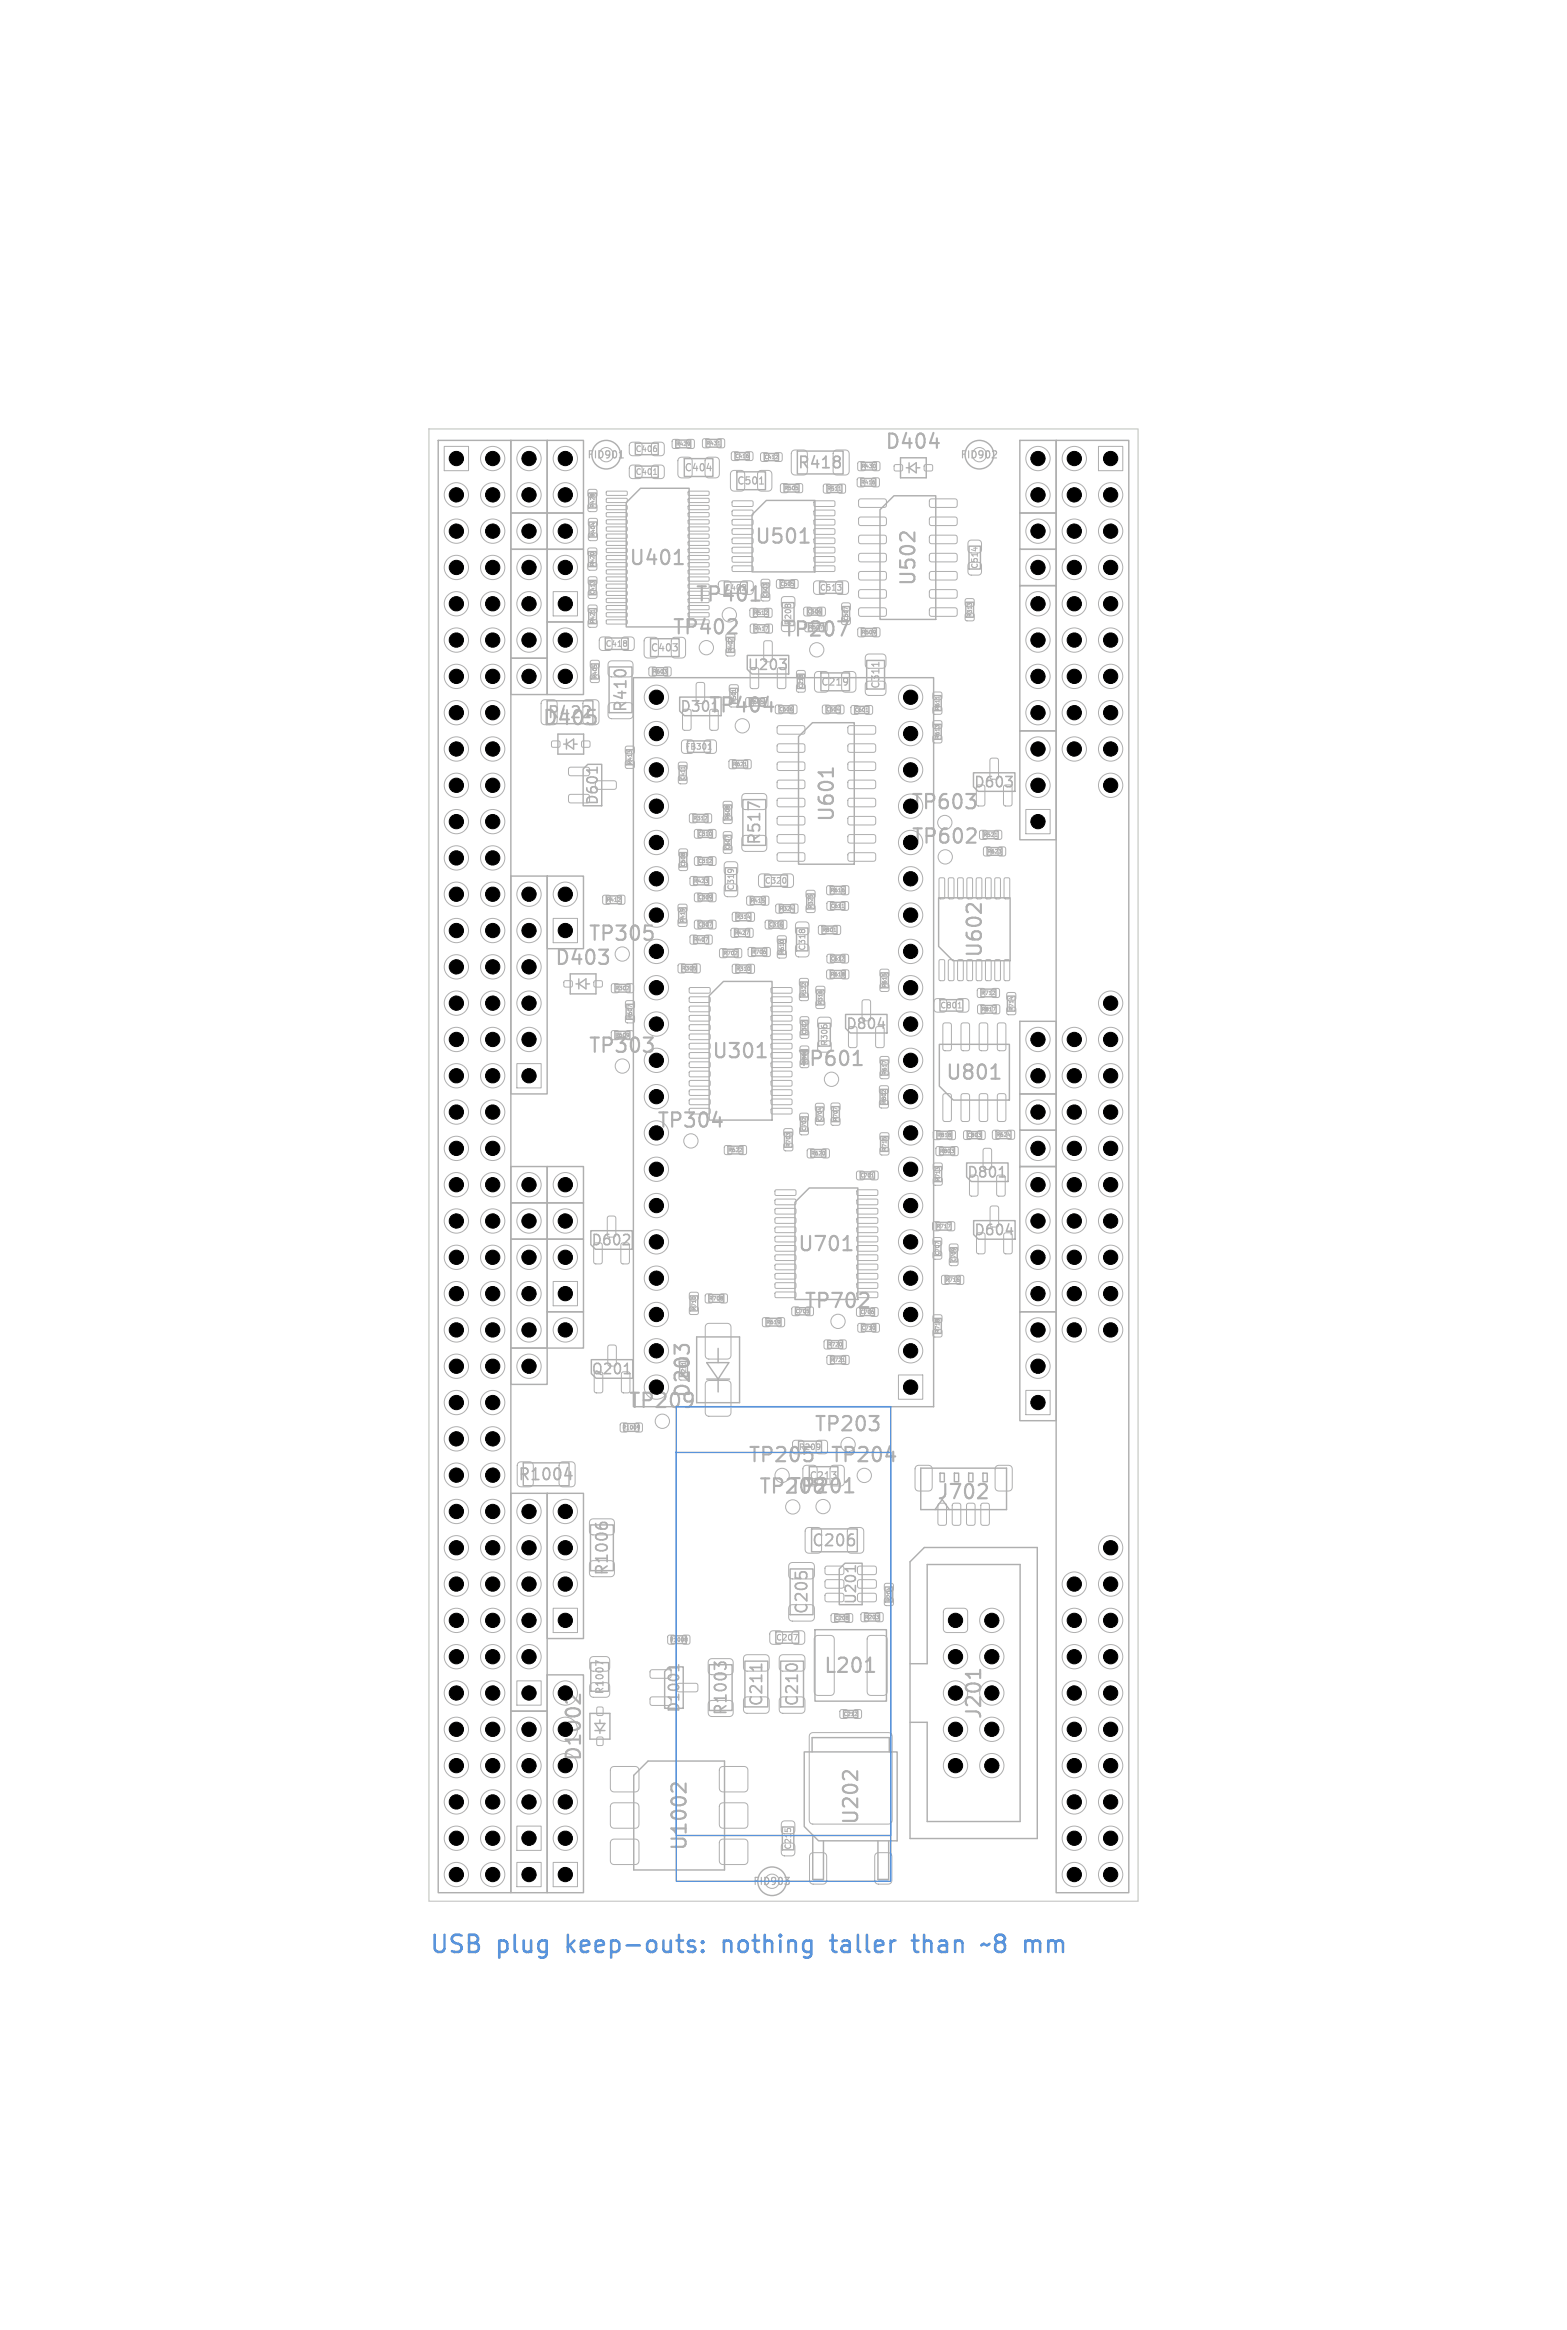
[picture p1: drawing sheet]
<svg xmlns="http://www.w3.org/2000/svg" width="110mm" height="163mm" viewBox="0 0 110 163" stroke-linecap="round" stroke-linejoin="round" font-family="sans-serif">
<defs><g id="words">
<g font-size="1.7" fill="#5994dc">
<text x="30" y="136.9">USB</text>
<text x="34.8" y="136.9">plug</text>
<text x="39.9" y="136.9">keep-outs:</text>
<text x="51.1" y="136.9">nothing</text>
<text x="59" y="136.9">taller</text>
<text x="65" y="136.9">than</text>
<text x="70.2" y="136.9">~8</text>
<text x="73.4" y="136.9">mm</text>
</g>
<g font-size="1.4" fill="#afafaf">
<text x="61.8" y="31.6">D404</text>
<text x="43.9" y="39.7">U401</text>
<text x="52.7" y="38.2">U501</text>
<text x="64.2" y="41.1" transform="rotate(-90 64.2 41.1)">U502</text>
<text x="47" y="44.6">TP402</text>
<text x="48.6" y="42.3">TP401</text>
<text x="54.7" y="44.7">TP207</text>
<text x="37.9" y="50.9">D405</text>
<text x="49.5" y="50.1">TP404</text>
<text x="58.5" y="57.6" transform="rotate(-90 58.5 57.6)">U601</text>
<text x="63.7" y="59.2">TP602</text>
<text x="38.7" y="67.7">D403</text>
<text x="41.1" y="66">TP305</text>
<text x="68.9" y="67.1" transform="rotate(-90 68.9 67.1)">U602</text>
<text x="41.1" y="73.9">TP303</text>
<text x="49.7" y="74.2">U301</text>
<text x="55.7" y="74.8">TP601</text>
<text x="66.1" y="75.7">U801</text>
<text x="45.9" y="79.1">TP304</text>
<text x="55.7" y="87.7">U701</text>
<text x="56.2" y="91.7">TP702</text>
<text x="43.9" y="98.7">TP209</text>
<text x="48.5" y="97.9" transform="rotate(-90 48.5 97.9)">D203</text>
<text x="56.9" y="100.3">TP203</text>
<text x="52.3" y="102.5">TP205</text>
<text x="53" y="104.7">TP208</text>
<text x="55.1" y="104.7">TP201</text>
<text x="58" y="102.5">TP204</text>
<text x="65.5" y="105.1">J702</text>
<text x="57.5" y="117.2">L201</text>
<text x="40.8" y="123.3" transform="rotate(-90 40.8 123.3)">D1002</text>
<text x="68.8" y="120.4" transform="rotate(-90 68.8 120.4)">J201</text>
<text x="48.2" y="129.6" transform="rotate(-90 48.2 129.6)">U1002</text>
<text x="60.2" y="127.7" transform="rotate(-90 60.2 127.7)">U202</text>
</g>
<text font-size="1.4" x="63.6" y="56.8">TP603</text>
<g font-size="1.1" fill="#afafaf">
<text x="55.7" y="32.9">R418</text>
<text x="38.2" y="50.4">R422</text>
<text x="44" y="49.9" transform="rotate(-90 44 49.9)">R410</text>
<text x="53.3" y="59.2" transform="rotate(-90 53.3 59.2)">R517</text>
<text x="36.2" y="103.7">R1004</text>
<text x="42.7" y="110.3" transform="rotate(-90 42.7 110.3)">R1006</text>
<text x="56.6" y="113" transform="rotate(-90 56.6 113)">C205</text>
<text x="56.7" y="108.3">C206</text>
<text x="53.5" y="119.5" transform="rotate(-90 53.5 119.5)">C211</text>
<text x="56" y="119.5" transform="rotate(-90 56 119.5)">C210</text>
<text x="51" y="120.1" transform="rotate(-90 51 120.1)">R1003</text>
</g>
<g font-size="1" fill="#afafaf">
<text x="52.2" y="47">U203</text>
<text x="47.5" y="49.9">D301</text>
<text x="42" y="56.4" transform="rotate(-90 42 56.4)">D601</text>
<text x="68.1" y="55.2">D603</text>
<text x="59.1" y="72.1">D804</text>
<text x="67.6" y="82.5">D801</text>
<text x="41.3" y="87.3">D602</text>
<text x="68.1" y="86.6">D604</text>
<text x="41.3" y="96.3">Q201</text>
<text x="60" y="112.3" transform="rotate(-90 60 112.3)">U201</text>
<text x="47.7" y="119.9" transform="rotate(-90 47.7 119.9)">D1001</text>
</g>
<g font-size=".7" fill="#afafaf">
<text x="41" y="32.2">FID901</text>
<text x="47.8" y="33.1">C404</text>
<text x="51.5" y="34">C501</text>
<text x="67.1" y="32.2">FID902</text>
<text x="45.5" y="45.7">C403</text>
<text x="57.4" y="48.1">C219</text>
<text x="61.6" y="48.2" transform="rotate(-90 61.6 48.2)">C311</text>
<text x="56.6" y="103.6">C213</text>
<text x="42.3" y="118.6" transform="rotate(-90 42.3 118.6)">R1007</text>
<text x="52.6" y="132">FID903</text>
</g>
<g font-size=".6" fill="#afafaf">
<text x="44.4" y="33.3">C401</text>
<text x="44.4" y="31.7">C406</text>
<text x="50.6" y="41.4">C402</text>
<text x="57.3" y="41.4">C513</text>
<text x="68.5" y="39.8" transform="rotate(-90 68.5 39.8)">C514</text>
<text x="42.3" y="45.3">C418</text>
<text x="55.4" y="43.8" transform="rotate(-90 55.4 43.8)">R208</text>
<text x="47.9" y="52.5">FB301</text>
<text x="51.4" y="62.3" transform="rotate(-90 51.4 62.3)">C319</text>
<text x="53.5" y="61.9">C320</text>
<text x="56.4" y="66.5" transform="rotate(-90 56.4 66.5)">C318</text>
<text x="65.7" y="70.6">C801</text>
<text x="58" y="73.2" transform="rotate(-90 58 73.2)">R306</text>
<text x="55.8" y="101.5">R209</text>
<text x="54.2" y="114.8">C207</text>
<text x="55.4" y="129.4" transform="rotate(-90 55.4 129.4)">C215</text>
</g>
<g font-size=".4" fill="#afafaf">
<text x="41.6" y="35.5" transform="rotate(-90 41.6 35.5)">R428</text>
<text x="47.3" y="31.2">R429</text>
<text x="49.4" y="31.2">R431</text>
<text x="54.8" y="34.3">R505</text>
<text x="57.8" y="34.4">R511</text>
<text x="60.2" y="33.9">R416</text>
<text x="60.2" y="32.8">R430</text>
<text x="41.6" y="39.6" transform="rotate(-90 41.6 39.6)">R420</text>
<text x="41.7" y="37.6" transform="rotate(-90 41.7 37.6)">R404</text>
<text x="41.6" y="43.6" transform="rotate(-90 41.6 43.6)">R421</text>
<text x="41.8" y="47.5" transform="rotate(-90 41.8 47.5)">R405</text>
<text x="45.6" y="47.2">R603</text>
<text x="51.3" y="45.6" transform="rotate(-90 51.3 45.6)">R402</text>
<text x="52.7" y="43.1">R512</text>
<text x="52.7" y="44.2">R417</text>
<text x="56.5" y="44.1">R507</text>
<text x="60.2" y="44.4">R509</text>
<text x="68" y="43.2" transform="rotate(-90 68 43.2)">R313</text>
<text x="44.2" y="53.5" transform="rotate(-90 44.2 53.5)">R413</text>
<text x="51.2" y="53.7">R621</text>
<text x="51.5" y="49.2" transform="rotate(-90 51.5 49.2)">R501</text>
<text x="52.4" y="49.3">R605</text>
<text x="65.8" y="51.7" transform="rotate(-90 65.8 51.7)">R613</text>
<text x="65.8" y="49.7" transform="rotate(-90 65.8 49.7)">R611</text>
<text x="48.5" y="57.4">R312</text>
<text x="51.1" y="57.4" transform="rotate(-90 51.1 57.4)">R608</text>
<text x="68.8" y="58.6">R521</text>
<text x="69" y="59.8">R623</text>
<text x="42.4" y="63.1">R412</text>
<text x="47.9" y="64.6" transform="rotate(-90 47.9 64.6)">R419</text>
<text x="48.5" y="65.9">R407</text>
<text x="48.5" y="61.8">R423</text>
<text x="51.4" y="65.4">R427</text>
<text x="51.5" y="64.3">R314</text>
<text x="52.5" y="63.2">R415</text>
<text x="54.5" y="63.8">R324</text>
<text x="56.9" y="63.6" transform="rotate(-90 56.9 63.6)">R325</text>
<text x="57.5" y="65.2">R801</text>
<text x="58.1" y="62.5">R616</text>
<text x="43" y="69.3">R302</text>
<text x="44.3" y="71.3" transform="rotate(-90 44.3 71.3)">R607</text>
<text x="47.7" y="67.9">R305</text>
<text x="50.6" y="66.9">R702</text>
<text x="51.5" y="68">R310</text>
<text x="52.6" y="66.8">R706</text>
<text x="54.9" y="66.8" transform="rotate(-90 54.9 66.8)">R610</text>
<text x="56.4" y="69.8" transform="rotate(-90 56.4 69.8)">R322</text>
<text x="57.6" y="70.3" transform="rotate(-90 57.6 70.3)">R316</text>
<text x="58.1" y="68.4">R618</text>
<text x="62.1" y="69.1" transform="rotate(-90 62.1 69.1)">R615</text>
<text x="68.6" y="69.7">R712</text>
<text x="68.6" y="70.8">R817</text>
<text x="70.9" y="70.7" transform="rotate(-90 70.9 70.7)">R714</text>
<text x="43" y="72.6">R609</text>
<text x="62" y="77.3" transform="rotate(-90 62 77.3)">R802</text>
<text x="62.1" y="75.2" transform="rotate(-90 62.1 75.2)">R617</text>
<text x="50.9" y="80.6">R622</text>
<text x="55.3" y="80.3" transform="rotate(-90 55.3 80.3)">R703</text>
<text x="56.7" y="80.9">R620</text>
<text x="58.6" y="78.5" transform="rotate(-90 58.6 78.5)">R707</text>
<text x="62" y="80.6" transform="rotate(-90 62 80.6)">R715</text>
<text x="65.5" y="79.6">R818</text>
<text x="65.7" y="80.7">R803</text>
<text x="65.8" y="82.7" transform="rotate(-90 65.8 82.7)">R713</text>
<text x="69.7" y="79.6">R624</text>
<text x="65.5" y="86">R717</text>
<text x="66.1" y="89.7">R716</text>
<text x="48.7" y="91.7" transform="rotate(-90 48.7 91.7)">R710</text>
<text x="49.6" y="91">R708</text>
<text x="53.6" y="92.7">R619</text>
<text x="57.9" y="94.2">R720</text>
<text x="58.1" y="95.3">R721</text>
<text x="65.8" y="93.3" transform="rotate(-90 65.8 93.3)">R718</text>
<text x="43.5" y="100.1">R1009</text>
<text x="48" y="96.3" transform="rotate(-90 48 96.3)">R211</text>
<text x="60.5" y="113.3">R203</text>
<text x="62.4" y="112.1" transform="rotate(-90 62.4 112.1)">R204</text>
<text x="46.8" y="114.9">R1008</text>
</g>
<g font-size=".3" fill="#afafaf">
<text x="51.4" y="32.1">C416</text>
<text x="53.4" y="32.2">C412</text>
<text x="41.6" y="41.6" transform="rotate(-90 41.6 41.6)">C413</text>
<text x="53.7" y="41.8" transform="rotate(-90 53.7 41.8)">C503</text>
<text x="54.5" y="41">C505</text>
<text x="56.5" y="43">C506</text>
<text x="59.4" y="43.5" transform="rotate(-90 59.4 43.5)">C507</text>
<text x="54.5" y="49.8">C606</text>
<text x="56.2" y="48.2" transform="rotate(-90 56.2 48.2)">C218</text>
<text x="57.8" y="49.8">C604</text>
<text x="59.8" y="49.8">C601</text>
<text x="47.9" y="54.6" transform="rotate(-90 47.9 54.6)">C411</text>
<text x="48.8" y="58.5">C310</text>
<text x="51.1" y="59.5" transform="rotate(-90 51.1 59.5)">C607</text>
<text x="48" y="60.7" transform="rotate(-90 48 60.7)">C608</text>
<text x="48.8" y="64.9">C307</text>
<text x="48.8" y="63">C309</text>
<text x="48.8" y="60.4">C312</text>
<text x="53.8" y="64.9">C316</text>
<text x="58.1" y="63.6">C611</text>
<text x="58.1" y="67.2">C612</text>
<text x="56.4" y="74.5" transform="rotate(-90 56.4 74.5)">C306</text>
<text x="56.4" y="72.4" transform="rotate(-90 56.4 72.4)">C302</text>
<text x="56.4" y="79.1" transform="rotate(-90 56.4 79.1)">C702</text>
<text x="57.5" y="78.5" transform="rotate(-90 57.5 78.5)">C704</text>
<text x="60.1" y="82.4">C701</text>
<text x="67.6" y="79.6">C803</text>
<text x="65.7" y="87.9" transform="rotate(-90 65.7 87.9)">C707</text>
<text x="66.9" y="88.3" transform="rotate(-90 66.9 88.3)">C709</text>
<text x="55.6" y="91.9">C705</text>
<text x="60.1" y="92">C706</text>
<text x="60.2" y="93.1">C710</text>
<text x="58.4" y="113.4">C208</text>
<text x="59" y="120.1">C212</text>
</g>
</g></defs>
<g fill="none" stroke="#afafaf" stroke-width=".12">
<path d="M58.7 32v.2M58.7 32.3v.3M43.1 46.9h.5M53.1 56.5l-.8-.4v.5M39.5 103.2h.5M39.9 103v.5M41.7 106.6v.1M42 106.8v-.2l.1-.1h.3l.1 .3M50.8 116.7v-.3l-.2-.1h-.2l-.1 .3-.3-.3v.5M53.3 116.4v.5M55.1 116.5h.5M56 110h.4"/>
<path d="M59.7 107.7v.3"/>
</g>
<g fill="none" stroke="#afafaf" stroke-width=".07">
<path d="M31.1 31.2h1.7v1.7h-1.7zM41.2 39.4h.5v.5h-.5zM41.2 38.4h.5v.4h-.5zM41.2 35.3h.5v.5h-.5zM41.2 34.3h.5v.4h-.5zM41.2 37.3h.5v.5h-.5zM41.2 36.3h.5v.5h-.5zM41.3 38.7h.2M41.4 34.6h-.1M41.4 34.6h.1M41.5 36.6v.1M41.5 34.6h-.1"/>
<path d="M41.5 34.6h.1M42.4 34.4h1.4l.1 .2-.1 .1h-1.3zM42.4 34.9h1.4l.1 .2-.1 .1h-1.3zM42.4 35.4h1.4l.1 .2-.1 .1h-1.3zM42.4 35.9h1.4l.1 .2-.1 .1h-1.3zM42.4 36.4h1.4l.1 .2-.1 .1h-1.3zM42.4 36.9h1.4l.1 .2-.1 .1h-1.3zM42.4 37.4h1.4l.1 .2-.1 .1h-1.3zM42.4 37.9h1.4l.1 .2-.1 .1h-1.3zM42.4 38.4h1.4l.1 .2-.1 .1h-1.3zM42.4 38.9h1.4l.1 .2-.1 .1h-1.3zM42.4 39.4h1.4l.1 .2-.1 .1h-1.3z"/>
<path d="M42.4 39.9h1.4l.1 .2-.1 .1h-1.3zM44.1 32.6l.1-.1 .6 .1 .1 .2-.1 .6-.1 .1-.6-.1-.1-.1zM44.1 31l.1-.1 .6 .1 .1 .2-.1 .6-.1 .1-.6-.1-.1-.1zM45.6 32.6l.2-.1 .6 .1 .1 .2-.1 .6-.2 .1-.6-.1v-.1zM45.6 31l.2-.1 .6 .1 .1 .2-.1 .6-.2 .1-.6-.1v-.1zM45.7 33.2h.2M45.9 31.4v.2M47 30.8h.5v.5h-.5zM47.5 32.1l.7-.1 .2 .1v1.1l-.1 .2h-.6l-.3-.1v-1.1zM48.1 30.8h.4v.5h-.4zM48.1 39.9h1.4l.1 .2-.1 .1h-1.3zM48.1 39.4h1.4l.1 .2-.1 .1h-1.3z"/>
<path d="M48.1 38.9h1.4l.1 .2-.1 .1h-1.3zM48.1 38.4h1.4l.1 .2-.1 .1h-1.3zM48.1 37.9h1.4l.1 .2-.1 .1h-1.3zM48.1 37.4h1.4l.1 .2-.1 .1h-1.3zM48.1 36.9h1.4l.1 .2-.1 .1h-1.3zM48.1 36.4h1.4l.1 .2-.1 .1h-1.3zM48.1 35.9h1.4l.1 .2-.1 .1h-1.3zM48.1 35.4h1.4l.1 .2-.1 .1h-1.3zM48.1 34.9h1.4l.1 .2-.1 .1h-1.3zM48.1 34.4h1.4l.1 .2-.1 .1h-1.3zM48.2 30.9v.2M48.2 31.1h.1"/>
<path d="M48.2 31v.1M49.2 30.7h.4v.6h-.4zM49.4 32.1l.7-.1 .2 .1v1.1l-.1 .2h-.6l-.3-.1v-1.1zM50.2 30.7h.4v.6h-.4zM50.2 31.1h.2M51.2 33l.6-.1 .3 .2v1l-.2 .2-.6 .1-.2-.2v-1zM51.2 31.6h.5v.6h-.5zM51.2 35.1l1.4-.1 .1 .4h-1.4zM51.2 35.7h1.4l.1 .3-1.4 .1zM51.2 36.4l1.4-.1 .1 .4h-1.4zM51.2 37h1.4l.1 .3-1.4 .1zM51.2 37.7l1.4-.1 .1 .4h-1.4z"/>
<path d="M51.2 38.3h1.4l.1 .3-1.4 .1zM51.2 39l1.4-.1 .1 .4h-1.4zM51.2 39.6h1.4l.1 .3-1.4 .1zM52.1 31.6h.5v.6h-.5zM52.3 31.9v.1M53.1 33l.6-.1 .3 .2v1l-.2 .2-.6 .1-.2-.2v-1zM53.2 31.7h.5v.5h-.5zM54.2 31.7h.5v.5h-.5zM54.4 31.9h.1M54.4 31.9l-.2 .2h.2M54.6 33.9h.5v.5h-.5zM55.4 31.6l.8-.1 .2 .1 .1 1.4-.2 .2h-.7l-.2-.1-.1-1.4z"/>
<path d="M55.6 33.9h.5v.5h-.5zM55.8 34.1v.1M55.8 34.2h.1M57 39.6h1.3l.1 .3-1.4 .1zM57 39l1.3-.1 .1 .4h-1.4zM57 38.3h1.3l.1 .3-1.4 .1zM57 37.7l1.3-.1 .1 .4h-1.4zM57 37h1.3l.1 .3-1.4 .1zM57 36.4l1.3-.1 .1 .4h-1.4zM57 35.7h1.3l.1 .3-1.4 .1zM57 35.1l1.3-.1 .1 .4h-1.4zM57.6 33.9h.5v.6h-.5z"/>
<path d="M58.3 31.6l.8-.1 .3 .1v1.4l-.2 .2h-.7l-.2-.1v-1.4zM58.6 33.9h.5v.6h-.5zM58.7 34.3h.1M60 33.5h.5v.5h-.5zM60 32.3h.5v.6h-.5zM60.1 34.9h1.8l.1 .1v.4l-.1 .1h-1.8l-.1-.2zM60.1 36.2h1.8l.1 .1v.4l-.1 .1h-1.8l-.1-.2zM60.1 37.5l1.8-.1 .1 .2v.3l-.1 .1h-1.8l-.1-.1zM60.1 38.8l1.8-.1 .1 .2v.3l-.1 .1h-1.8l-.1-.1zM61 33.5h.5v.5h-.5zM61 32.3h.5v.6h-.5zM61.2 33.7v.1"/>
<path d="M61.2 32.5v.2M62.6 32.5h.5v.4h-.5zM64.7 32.5h.5v.4h-.5zM65 38.8l1.9-.1v.2v.3l-.1 .1h-1.7l-.1-.1zM65 37.5l1.9-.1v.2v.3l-.1 .1h-1.7l-.1-.1zM65 36.2h1.9v.1v.4l-.1 .1h-1.7l-.1-.2zM65 34.9h1.9v.1v.4l-.1 .1h-1.7l-.1-.2zM67.8 39.4l.1-.1 .7 .1v.2v.6h-.2h-.6l-.1-.2zM67.8 37.8h.1h.7v.2v.6l-.2 .1-.6-.1-.1-.1zM68.2 38.3v.2M76.8 31.2h1.7v1.7h-1.7zM37.9 49h.8l.2 .1 .1 1.4-.2 .2h-.7l-.2-.2-.1-1.3z"/>
<path d="M38.6 51.9h.5v.3h-.5zM38.7 41.4h1.7v1.7h-1.7zM39.8 53.7h1.3l.1 .1v.4l-.1 .1h-1.2l-.1-.2zM39.8 55.6h1.3l.1 .1v.4l-.1 .1h-1.2l-.1-.2zM40.7 51.9h.5v.3h-.5zM40.8 49h.8l.3 .1v1.4l-.2 .2h-.7l-.2-.2v-1.3zM41.2 43.4h.5v.4h-.5zM41.2 42.4h.5v.4h-.5zM41.2 41.3h.5v.5h-.5zM41.2 40.4h.5v.5h-.5zM41.3 47.3h.6v.4h-.6zM41.3 46.2h.6v.5h-.6z"/>
<path d="M41.4 40.8l-.1-.1v.1M41.4 40.7h.1M41.6 42.7v.1M41.6 46.5h.1M41.7 54.7l1.3-.1 .1 .2v.3l-.1 .1h-1.3l-.1-.1zM42 44.6h.1h.6l.1 .2-.1 .6-.1 .1-.6-.1-.1-.1zM42.4 40.4h1.4l.1 .2-.1 .1h-1.3zM42.4 40.9h1.4l.1 .2-.1 .1h-1.3zM42.4 41.4h1.4l.1 .2-.1 .1h-1.3zM42.4 41.9h1.4l.1 .2-.1 .1h-1.3zM42.4 42.4h1.4l.1 .2-.1 .1h-1.3zM42.4 42.9h1.4l.1 .2-.1 .1h-1.3z"/>
<path d="M42.4 43.4h1.4l.1 .2-.1 .1h-1.3zM42.6 49.2h.2h1.3l.2 .2v.7l-.3 .2h-1.3l-.2-.3zM42.6 46.3l.2-.1h1.3l.2 .3v.7l-.3 .2-1.3-.1-.2-.2zM43.5 44.6h.2h.6l.1 .2-.1 .6-.2 .1-.6-.1v-.1zM43.8 53.3h.5v.4h-.5zM43.8 52.2h.5v.5h-.5zM43.8 44.9h.1M43.8 45v.2M44 52.6l-.1-.1v.2M44 52.5h.1M45.1 44.7l.7-.1 .2 .1 .1 1.1-.2 .2h-.6l-.2-.1-.1-1.1zM45.4 46.7h.5v.6h-.5z"/>
<path d="M46.4 46.7h.5v.6h-.5zM46.5 46.8h.1l-.1 .1M46.6 47v.1M47 44.7l.7-.1 .2 .1 .1 1.1-.2 .2h-.6l-.2-.1-.1-1.1zM47.5 54.3h.5v.5h-.5zM47.5 53.4h.5v.4h-.5zM47.5 59.4h.6v.5h-.6zM47.7 59.7h.1M47.7 51.8h.2h.6v.2v.6l-.2 .1-.6-.1v-.1zM47.8 59.7h.1M47.8 49.7l.4-.1 .1 .1v1.2l-.1 .2h-.3l-.2-.1zM47.9 53.6v.2"/>
<path d="M48.1 42.9h1.4l.1 .2-.1 .1h-1.3zM48.1 40.4h1.4l.1 .2-.1 .1h-1.3zM48.3 57h.4v.5h-.4zM48.6 58.1h.5v.5h-.5zM48.6 60h.5v.5h-.5zM48.7 47.8l.4-.1 .2 .1v1.3l-.1 .1h-.4l-.1-.1zM49.3 57h.4v.5h-.4zM49.3 51.8h.2h.5l.1 .2-.1 .6-.1 .1-.6-.1-.1-.1zM49.4 57.1l-.1 .3h.1M49.5 52.4h.3M49.6 58.1h.4v.5h-.4zM49.6 60h.4v.5h-.4z"/>
<path d="M49.6 52.1v-.1v.4M49.7 49.7l.4-.1 .1 .1v1.2l-.1 .2h-.3l-.2-.1zM49.7 58.2v.2M50.3 40.7l.2-.1 .6 .1v.2v.6l-.2 .1-.6-.1-.1-.1zM50.6 57.1h.6v.5h-.6zM50.6 56.1h.6v.5h-.6zM50.6 59.2h.6v.5h-.6zM50.6 58.2h.6v.5h-.6zM50.8 56.4h.1M50.8 45.4h.6v.5h-.6zM50.9 56.4h.1M51 58.6l-.2-.1v.2"/>
<path d="M51 53.2h.5v.5h-.5zM51 47.9h.6v.5h-.6zM51.4 48.2v.2M51.9 40.7l.1-.1 .6 .1 .1 .2-.1 .6-.1 .1-.6-.1-.1-.1zM52 58.5l.1-.1 1.4 .1 .1 .2v.7l-.2 .2-1.4-.1-.1-.2zM52 55.6l.1-.1h1.4l.1 .3v.7l-.2 .1h-1.4l-.1-.2zM52 53.2h.5v.5h-.5zM52.1 53.6h.1M52.5 42.6h.4v.6h-.4zM52.5 46.7h.4l.2 .1v1.2l-.1 .2h-.4l-.1-.1zM52.5 43.7h.5v.6h-.5zM53.3 41.5h.5v.5h-.5z"/>
<path d="M53.3 40.6h.5v.4h-.5zM53.5 44.9l.4-.1 .1 .1v1.2l-.1 .2h-.3l-.2-.1zM53.5 40.9l-.1-.1v.2M53.5 42.6h.5v.6h-.5zM53.5 40.9h.1M53.5 43.7h.5v.6h-.5zM53.5 43.8h.2l-.1 .3M53.7 42.7l-.2 .3h.2M54.3 49.4h.4v.5h-.4zM54.3 40.6h.5v.5h-.5zM54.4 50.8h1.8l.1 .1v.4l-.2 .1h-1.7v-.2zM54.4 52.1l1.8-.1 .1 .2v.3l-.2 .1h-1.7v-.1z"/>
<path d="M54.4 53.3h1.8l.1 .2v.3l-.2 .1h-1.7v-.1zM54.4 54.6h1.8l.1 .1v.4l-.2 .1h-1.7v-.2zM54.4 55.9h1.8l.1 .1v.4h-.2h-1.7v-.1zM54.4 57.2l1.8-.1 .1 .2v.3l-.2 .1h-1.7v-.1zM54.4 58.4h1.8l.1 .1v.4l-.2 .1h-1.7v-.2zM54.4 59.7h1.8l.1 .1v.4l-.2 .1-1.7-.1v-.1zM54.4 46.7h.4l.2 .1v1.2l-.1 .2h-.4l-.1-.1zM54.7 41.8h.8v.7h-.8zM55 42.3h-.1M55 42.3h.1M55.1 42.3h.2M55.2 49.4h.5v.5h-.5z"/>
<path d="M55.3 40.6h.5v.5h-.5zM55.4 40.7h.1M55.4 49.6h.1M55.4 49.6v.1M55.5 40.8v.2M55.7 47.9h.6v.5h-.6zM55.7 46.9h.6v.5h-.6zM55.9 47.2h.1M56 47.2h.1M56.3 42.5h.4v.6h-.4zM57 40.7l.1-.1 .6 .1 .1 .2-.1 .6-.1 .1-.6-.1-.1-.1zM57 47h.7l.2 .1 .1 1.1-.2 .2h-.6l-.2-.1v-1.1z"/>
<path d="M57.2 42.5h.5v.6h-.5zM57.4 42.8v.1M57.6 49.4h.4v.5h-.4zM58.5 40.7l.2-.1 .6 .1 .1 .2-.1 .6-.2 .1-.6-.1-.1-.1zM58.5 49.4h.5v.5h-.5zM58.6 49.7h.1M58.6 40.9h.2l-.1 .1M58.8 41.1v.2M58.9 43.2h.5v.5h-.5zM58.9 42.2h.5v.5h-.5zM58.9 47h.7l.2 .1 .1 1.1-.2 .2h-.6l-.2-.1v-1.1zM59.3 42.6l-.3-.1v.2"/>
<path d="M59.3 59.7h1.9l.1 .1-.1 .4-.1 .1-1.7-.1-.1-.1zM59.3 58.4h1.9l.1 .1-.1 .4-.1 .1h-1.7l-.1-.2zM59.3 57.2l1.9-.1 .1 .2-.1 .3-.1 .1h-1.7l-.1-.1zM59.3 55.9h1.9l.1 .1-.1 .4h-.1h-1.7l-.1-.1zM59.3 54.6h1.9l.1 .1-.1 .4-.1 .1h-1.7l-.1-.2zM59.3 53.3h1.9l.1 .2-.1 .3-.1 .1h-1.7l-.1-.1zM59.3 52.1l1.9-.1 .1 .2-.1 .3-.1 .1h-1.7l-.1-.1zM59.3 50.8h1.9l.1 .1-.1 .4-.1 .1h-1.7l-.1-.2zM59.6 49.4h.4v.5h-.4zM60 44h.5v.5h-.5zM60.1 40h1.8l.1 .1v.4l-.1 .1h-1.8l-.1-.2zM60.1 41.3h1.8l.1 .1v.4h-.1h-1.8l-.1-.1z"/>
<path d="M60.1 42.6l1.8-.1 .1 .2v.3l-.1 .1h-1.8l-.1-.1zM60.5 49.4h.5v.5h-.5zM60.6 49.8h.1M60.6 47.7h.2h1l.2 .2-.1 .6-.2 .2-1-.1-.2-.2zM60.6 45.8h.2h1l.2 .2-.1 .6-.2 .2-1-.1-.2-.2zM61.1 44h.4v.5h-.4zM61.2 44.1v.2M61.2 44.2h.1M65 42.6l1.9-.1v.2v.3l-.1 .1h-1.7l-.1-.1zM65 41.3h1.9v.1v.4h-.1h-1.7l-.1-.1zM65 40h1.9v.1v.4l-.1 .1h-1.7l-.1-.2zM65.3 49.5h.5v.4h-.5z"/>
<path d="M65.3 48.5h.5v.4h-.5zM65.3 51.5h.5v.4h-.5zM65.3 50.5h.5v.4h-.5zM65.5 50.8l-.1-.1v.2M65.5 50.8h.2M65.7 48.7v.2M67.5 42.9h.6v.5h-.6zM67.5 41.9h.6v.5h-.6zM67.8 42.3l-.1-.1v.2M67.8 42.2h.1M68.3 55l.4-.1 .2 .1v1.2l-.1 .2h-.4l-.1-.1zM68.5 58.1h.5v.6h-.5z"/>
<path d="M68.8 59.3h.5v.5h-.5zM69.3 53.1l.4-.1 .1 .1v1.3l-.1 .1h-.3l-.2-.1zM69.6 58.1h.4v.6h-.4zM69.6 58.5h.1M69.8 59.3h.5v.5h-.5zM69.9 59.4h.1l-.1 .1M70 59.5v.2M70.2 55l.4-.1 .2 .1v1.2l-.1 .2h-.4l-.1-.1zM71.7 56.6h1.7v1.7h-1.7zM36.1 74.4h1.8v1.7h-1.8zM38.7 64.2h1.7v1.7h-1.7zM39.5 68.6h.5v.4h-.5z"/>
<path d="M41.6 68.6h.5v.4h-.5zM42.2 62.7h.5v.5h-.5zM42.8 72.1h.5v.6h-.5zM42.8 68.9h.5v.5h-.5zM43.2 62.7h.5v.5h-.5zM43.4 62.8l-.2 .3h.2M43.8 71.1h.5v.4h-.5zM43.8 70h.5v.5h-.5zM43.8 72.1h.5v.6h-.5zM43.8 68.9h.5v.5h-.5zM44 69h.1M44 72.3v.1"/>
<path d="M44 69l-.2 .3h.2M44.2 70.4l-.3-.1v.2M47.5 64.3h.5v.5h-.5zM47.5 63.3h.5v.5h-.5zM47.5 67.5h.4v.5h-.4zM47.5 60.4h.6v.5h-.6zM47.6 63.6h.2M47.7 63.6h.1M48.2 69.1h1.4l.1 .3-1.4 .1zM48.2 69.8l1.4-.1 .1 .4h-1.4zM48.2 70.4h1.4l.1 .3-1.4 .1zM48.2 71.1l1.4-.1 .1 .4h-1.4z"/>
<path d="M48.2 71.7h1.4l.1 .3-1.4 .1zM48.2 72.4l1.4-.1 .1 .4h-1.4zM48.2 73h1.4l.1 .3-1.4 .1zM48.2 73.7l1.4-.1 .1 .4h-1.4zM48.2 74.3h1.4l.1 .3-1.4 .1zM48.2 75l1.4-.1 .1 .4h-1.4zM48.2 75.6h1.4l.1 .3-1.4 .1zM48.2 76.3l1.4-.1 .1 .4h-1.4zM48.2 76.9h1.4l.1 .3-1.4 .1zM48.2 77.6l1.4-.1 .1 .4h-1.4zM48.3 65.5h.5v.5h-.5zM48.3 61.4h.5v.5h-.5z"/>
<path d="M48.5 67.5h.4v.5h-.4zM48.6 64.4h.5v.6h-.5zM48.6 62.5h.5v.5h-.5zM48.6 67.7v.1M49.3 65.5h.5v.5h-.5zM49.3 61.4h.5v.5h-.5zM49.3 65.6h.2l-.1 .3M49.3 61.5h.2l-.1 .1M49.5 61.6v.1M49.6 64.4h.4v.6h-.4zM49.6 62.5h.4v.5h-.4zM49.6 64.5h.2l-.1 .3"/>
<path d="M49.7 62.7v.2M49.7 60.1h.1M49.7 60.1l-.1 .3h.2M49.8 62.7l-.1 .1M50.4 66.4h.4v.6h-.4zM50.7 61.9l.2-.1 .6 .1 .1 .2-.1 .6h-.1h-.7v-.2zM50.7 60.3h.2h.6l.1 .2-.1 .6-.1 .1-.7-.1v-.1zM50.9 60.8h.3M51.1 60.8h.1M51.2 65h.4v.5h-.4zM51.3 67.5h.4v.6h-.4zM51.3 63.9h.4v.5h-.4z"/>
<path d="M51.4 66.4h.4v.6h-.4zM51.5 66.6h.1M51.6 66.6h.1M51.6 66.6l-.2 .2h.2M52.2 65h.4v.5h-.4zM52.2 65.1h.2l-.1 .3M52.3 62.7h.4v.6h-.4zM52.3 67.5h.4v.6h-.4zM52.3 63.9h.4v.5h-.4zM52.3 64.2h.2M52.4 66.3h.4v.6h-.4zM52.4 67.7v.1"/>
<path d="M53.1 61.2l.2-.1 .6 .1 .1 .2-.1 .6-.2 .1-.6-.1-.1-.1zM53.3 62.7h.4v.6h-.4zM53.4 66.3h.4v.6h-.4zM53.4 63v.1M53.5 66.6v.1M53.6 64.4h.4v.6h-.4zM54 77.6l1.3-.1 .1 .4h-1.4zM54 76.9h1.3l.1 .3-1.4 .1zM54 76.3l1.3-.1 .1 .4h-1.4zM54 75.6h1.3l.1 .3-1.4 .1zM54 75l1.3-.1 .1 .4h-1.4zM54 74.3h1.3l.1 .3-1.4 .1z"/>
<path d="M54 73.7l1.3-.1 .1 .4h-1.4zM54 73h1.3l.1 .3-1.4 .1zM54 72.4l1.3-.1 .1 .4h-1.4zM54 71.7h1.3l.1 .3-1.4 .1zM54 71.1l1.3-.1 .1 .4h-1.4zM54 70.4h1.3l.1 .3-1.4 .1zM54 69.8l1.3-.1 .1 .4h-1.4zM54 69.1h1.3l.1 .3-1.4 .1zM54.3 63.3h.5v.5h-.5zM54.4 66.5h.6v.5h-.6zM54.4 65.5h.6v.5h-.6zM54.5 64.4h.5v.6h-.5z"/>
<path d="M54.6 65.8h.2M54.7 61.2l.1-.1 .6 .1 .1 .2-.1 .6-.1 .1-.6-.1-.1-.1zM54.7 64.7v.1M54.9 79h.5v.5h-.5zM55 61.5v.2M55.1 79.4l-.1-.1v.1M55.1 79.3h.1M55.3 63.3h.5v.5h-.5zM55.3 63.6h.2M55.7 66.1l.2-.1 .6 .1 .1 .2-.1 .6h-.1h-.7l-.1-.2zM55.7 64.6l.2-.1 .6 .1 .1 .1-.1 .6-.1 .1-.7-.1-.1-.1zM55.9 69.5h.6v.5h-.6z"/>
<path d="M55.9 68.5h.6v.4h-.6zM56 78.9h.5v.5h-.5zM56 77.9h.5v.5h-.5zM56 65h-.1M56 65h.1M56 72.1h.5v.5h-.5zM56 71.2h.5v.4h-.5zM56 73.2h.5v.5h-.5zM56.1 65h.2M56.1 68.8h.1M56.1 78.2h.1M56.1 71.5h.1"/>
<path d="M56.2 78.2l.2 .2v-.2M56.2 71.4l-.1 .1M56.2 71.4l.2 .2v-.2M56.3 68.8v.1l-.2-.1M56.4 63.3h.6v.5h-.6zM56.4 62.3h.6v.5h-.6zM56.7 62.6h.1M57.1 78.2h.5v.5h-.5zM57.1 77.2h.5v.5h-.5zM57.1 70.1h.6v.4h-.6zM57.1 69h.6v.5h-.6zM57.2 72.9h.9v.6h-.9z"/>
<path d="M57.2 71.2h.9v.7h-.9zM57.3 64.8h.4v.5h-.4zM57.4 69.3h.1M57.4 77.5v.2M57.6 71.7h.2M57.9 62h.4v.6h-.4zM57.9 67.9h.4v.5h-.4zM57.9 63.1h.5v.5h-.5zM57.9 66.8h.5v.5h-.5zM58.2 78.2h.5v.5h-.5zM58.2 77.2h.5v.5h-.5zM58.3 64.8h.5v.5h-.5z"/>
<path d="M58.3 65.2h.2M58.6 77.6l-.3-.1v.2M58.8 63.1h.5v.5h-.5zM58.8 66.8h.5v.5h-.5zM58.9 62h.4v.6h-.4zM58.9 67.9h.4v.5h-.4zM58.9 63.5h.1M59 66.9v.1M59 67h.1M59 67l-.1 .2h.1M59 62.3v.1M59 68.2v.1"/>
<path d="M59 68v.1M59 68.1h.1M59.4 71.9l.4-.1 .1 .1v1.2l-.1 .2h-.3l-.1-.1zM60.3 70l.4-.1 .2 .1v1.3l-.1 .1h-.4l-.1-.1zM61.3 71.9l.4-.1 .1 .1v1.2l-.1 .2h-.3l-.1-.1zM61.5 77h.6v.5h-.6zM61.5 76h.6v.5h-.6zM61.6 79.3h.5v.4h-.5zM61.6 68.9h.5v.4h-.5zM61.6 67.8h.5v.5h-.5zM61.6 75h.5v.4h-.5zM61.6 73.9h.5v.5h-.5z"/>
<path d="M61.8 79.6h.2M61.8 68.1h.2M61.9 76.3v.1l-.2-.1M62 74.3l-.3-.1v.2M65.3 79.1h.5v.6h-.5zM65.4 69.9h.1h.7v.2v.6l-.2 .1-.6-.1-.1-.1zM65.7 67.2h.4l-.1 1.4-.3-.1zM65.7 61.4l.4 .1-.1 1.4-.3-.1zM66 76.6l.4-.1 .1 .1v1.7v.1l-.4 .1-.1-.1zM66 71.6h.4l.1 .1v1.7v.1h-.4l-.1-.1zM66.3 79.1h.5v.6h-.5zM66.4 67.2h.3v1.4l-.4-.1z"/>
<path d="M66.4 61.4l.3 .1v1.4l-.4-.1zM66.5 79.3h.1M66.5 79.4v.1M66.5 79.3v.1M66.9 69.9h.2h.6l.1 .2-.1 .6-.2 .1-.6-.1v-.1zM67 67.2h.4l-.1 1.4-.3-.1zM67 61.4l.4 .1-.1 1.4-.3-.1zM67 70.5h.2M67.3 76.6l.4-.1 .1 .1v1.7l-.1 .1-.3 .1-.2-.1zM67.3 71.6h.4l.1 .1v1.7l-.1 .1h-.3l-.2-.1zM67.4 79.1h.5v.6h-.5zM67.7 67.2h.3v1.4l-.4-.1z"/>
<path d="M67.7 61.4l.3 .1v1.4l-.4-.1zM68.3 67.2h.4l-.1 1.4-.3-.1zM68.3 61.4l.4 .1-.1 1.4-.3-.1zM68.4 69.2h.5v.5h-.5zM68.4 79.1h.5v.6h-.5zM68.4 70.3h.5v.6h-.5zM68.4 79.3h.2l-.1 .1M68.5 76.6l.4-.1 .2 .1v1.7l-.1 .1-.4 .1-.1-.1zM68.5 71.6h.4l.2 .1v1.7l-.1 .1h-.4l-.1-.1zM68.6 79.4v.1M69 67.2h.3v1.4l-.4-.1zM69 61.4l.3 .1v1.4l-.4-.1z"/>
<path d="M69.4 69.2h.5v.5h-.5zM69.4 70.3h.5v.6h-.5zM69.4 70.5h.2l-.1 .2M69.4 79.1h.5v.6h-.5zM69.6 69.3h.1M69.6 69.3v.1M69.6 69.4l-.2 .2h.2M69.6 67.2h.4l-.1 1.4-.3-.1zM69.6 61.4l.4 .1-.1 1.4-.3-.1zM69.8 76.6l.4-.1 .1 .1 .1 1.7-.1 .1-.4 .1-.1-.1zM69.8 71.6h.4l.1 .1 .1 1.7-.1 .1h-.4l-.1-.1zM70.3 67.2h.3v1.4l-.4-.1z"/>
<path d="M70.3 61.4l.3 .1v1.4l-.4-.1zM70.5 70.5h.5v.5h-.5zM70.5 69.5h.5v.4h-.5zM70.5 79.1h.4v.6h-.4zM70.5 79.4h.2M70.8 69.7v.2M38.7 89.6h1.7v1.7h-1.7zM41.6 87l.4-.1 .1 .1v1.3l-.1 .1h-.3l-.2-.1zM41.6 96h.4l.1 .1 .1 1.2-.1 .1h-.4h-.1zM42.5 85.1h.4l.2 .1v1.2l-.1 .1h-.4h-.1zM42.6 94.1h.4l.1 .1v1.2l-.1 .2h-.3l-.2-.1zM43.4 99.6h.5v.5h-.5z"/>
<path d="M43.5 87l.4-.1 .1 .1v1.3l-.1 .1h-.3l-.2-.1zM43.5 96h.4l.1 .1 .1 1.2-.1 .1h-.4h-.1zM44.4 99.6h.5v.5h-.5zM44.6 99.7l.1 .2M44.7 99.9h-.1M44.7 99.9v.1M44.7 99.8v.1M48.3 91.5h.5v.4h-.5zM48.3 90.4h.5v.5h-.5zM48.4 90.7h.2M49.4 90.6h.4v.5h-.4zM49.4 96.7l.2-.1h1.3l.2 .1v.1v2v.2l-.2 .1h-1.3l-.2-.1-.1-.2v-2z"/>
<path d="M49.4 92.7l.2-.1h1.3l.2 .1v.1v2v.2l-.2 .1h-1.3l-.2-.1-.1-.2v-2zM50.4 90.6h.4v.5h-.4zM50.5 90.7h.1M50.5 90.8l.1 .1M50.6 90.7v.1M50.6 90.9h-.1M50.6 90.8h-.1M50.7 80.2h.5v.5h-.5zM51.7 80.2h.5v.5h-.5zM51.9 80.3l-.2 .3h.2M53.4 92.2h.4v.6h-.4zM54.2 83.3l1.4-.1 .1 .4h-1.4z"/>
<path d="M54.2 83.9h1.4l.1 .3-1.4 .1zM54.2 84.6l1.4-.1 .1 .4h-1.4zM54.2 85.2h1.4l.1 .3-1.4 .1zM54.2 85.9l1.4-.1 .1 .4h-1.4zM54.2 86.5h1.4l.1 .3-1.4 .1zM54.2 87.2l1.4-.1 .1 .4h-1.4zM54.2 87.8h1.4l.1 .3-1.4 .1zM54.2 88.5l1.4-.1 .1 .4h-1.4zM54.2 89.1h1.4l.1 .3-1.4 .1zM54.2 89.8l1.4-.1 .1 .4h-1.4zM54.2 90.4h1.4l.1 .3-1.4 .1zM54.4 92.2h.4v.6h-.4z"/>
<path d="M54.5 92.4l.1 .1M54.6 92.5l-.1 .1M54.6 92.5h-.1M54.9 80h.5v.5h-.5zM55.4 91.5h.5v.5h-.5zM56.5 80.4h.5v.6h-.5zM57.5 80.4h.5v.6h-.5zM57.7 93.8h.4v.5h-.4zM57.7 80.6v.2M57.9 94.9h.4v.5h-.4zM58.7 93.8h.5v.5h-.5zM58.9 94v.1"/>
<path d="M58.9 94.9h.5v.5h-.5zM58.9 95.3h.2M59.9 82h.5v.5h-.5zM60 90.4h1.3l.1 .3-1.4 .1zM60 89.8l1.3-.1 .1 .4h-1.4zM60 89.1h1.3l.1 .3-1.4 .1zM60 88.5l1.3-.1 .1 .4h-1.4zM60 87.8h1.3l.1 .3-1.4 .1zM60 87.2l1.3-.1 .1 .4h-1.4zM60 86.5h1.3l.1 .3-1.4 .1zM60 85.9l1.3-.1 .1 .4h-1.4zM60 85.2h1.3l.1 .3-1.4 .1z"/>
<path d="M60 84.6l1.3-.1 .1 .4h-1.4zM60 83.9h1.3l.1 .3-1.4 .1zM60 83.3l1.3-.1 .1 .4h-1.4zM60 92.6h.5v.6h-.5zM60.9 82h.5v.5h-.5zM60.9 91.5h.5v.6h-.5zM61 82.3h.1M61 92.6h.5v.6h-.5zM61.1 91.8v.1M61.2 92.8v.2M61.6 80.3h.5v.5h-.5zM62.8 96.2h1.7v1.7h-1.7z"/>
<path d="M65.3 85.5h.4v.6h-.4zM65.3 93h.5v.5h-.5zM65.3 92h.5v.5h-.5zM65.3 87.6h.5v.5h-.5zM65.3 86.6h.5v.5h-.5zM65.3 82.4h.6v.5h-.6zM65.3 81.4h.6v.5h-.6zM65.5 92.3h.1M65.5 80.2h.5v.6h-.5zM65.5 81.8l-.1-.1v.1M65.6 92.3h.1M65.7 81.7h-.1"/>
<path d="M65.7 81.7h.1M65.7 87l-.3-.1v.2M65.9 89.3h.5v.5h-.5zM66.3 85.5h.4v.6h-.4zM66.3 85.6h.2l-.1 .3M66.4 88h.6v.5h-.6zM66.4 87.1h.6v.4h-.6zM66.5 80.2h.5v.6h-.5zM66.5 80.4h.2l-.1 .1M66.6 87.4h.1M66.6 87.3h.1M66.6 87.3v.1"/>
<path d="M66.7 87.3v.1M66.7 80.5h.1M66.7 80.5v.1M66.7 80.6h.1M66.7 87.3l.1 .1M66.9 89.3h.5v.5h-.5zM67.1 89.5v.1M67.9 82.2h.4l.1 .1v1.2l-.1 .2h-.3l-.2-.1zM68.3 86.3l.4-.1 .2 .1v1.3l-.1 .1h-.4l-.1-.1zM68.8 80.4l.4-.1 .1 .1 .1 1.3-.1 .1h-.4l-.1-.1zM69.3 84.4h.4l.1 .1v1.2v.1h-.4l-.1-.1zM69.8 82.2h.4l.1 .1v1.2l-.1 .2h-.3l-.2-.1z"/>
<path d="M70.2 86.3l.4-.1 .2 .1v1.3l-.1 .1h-.4l-.1-.1zM71.7 97.3h1.7v1.7h-1.7zM36.1 117.6h1.8v1.7h-1.8zM36.2 102.3h.8l.3 .1v1.4l-.2 .2h-.7l-.2-.1v-1.4zM38.7 112.5h1.7v1.7h-1.7zM39.2 102.3h.8l.2 .1v1.4l-.1 .2h-.8l-.2-.1v-1.4zM41.3 109.3l.2-.1h1.3l.2 .2v.7l-.3 .2h-1.3l-.2-.2zM41.3 106.3h.2h1.3l.2 .2v.7l-.3 .2h-1.3l-.2-.3zM41.3 117.8l.2-.1h1l.1 .3v.6l-.2 .1h-1l-.2-.2zM41.3 116l.2-.1h1l.1 .2v.7l-.2 .1h-1l-.2-.2zM41.8 119.4h.4v.6h-.4zM45.5 116.9l1.3-.1 .1 .2v.3l-.1 .1h-1.2l-.1-.1z"/>
<path d="M45.5 118.8l1.3-.1 .1 .2v.3l-.1 .1h-1.2l-.1-.1zM46.7 114.4h.5v.6h-.5zM47.4 117.8h1.3l.1 .1v.4l-.1 .1-1.3-.1-.1-.1zM47.8 114.4h.4v.6h-.4zM48 114.6v.1M48 114.7h.1M48 114.8h.1M48 114.7v.1M49.6 119h.2h1.3l.2 .2v.7l-.3 .2h-1.3l-.2-.3zM49.6 116.1l.2-.1 1.3 .1 .2 .2v.7l-.3 .2-1.3-.1-.2-.2zM52.1 118.8l.1-.1h1.4l.2 .3v.7l-.2 .2-1.4-.1-.2-.2zM52.1 115.8h.1h1.4l.2 .2v.8l-.2 .1h-1.4l-.2-.2z"/>
<path d="M53.9 114.1h.2h.6v.2v.7h-.2h-.6l-.1-.2zM54.6 118.8l.1-.1h1.4l.2 .3v.7l-.2 .2-1.4-.1-.2-.2zM54.6 115.8h.1h1.4l.2 .2v.8l-.2 .1h-1.4l-.2-.2zM55.2 112.3h.2h1.4l.2 .2-.1 .8-.2 .1h-1.4l-.1-.2zM55.2 109.4l.2-.1h1.4l.2 .3-.1 .7-.2 .2-1.4-.1-.1-.2zM55.5 114.1h.1h.6l.1 .2-.1 .7h-.1h-.6l-.1-.2zM55.5 100.8h.7v.8h-.7zM55.5 114.3h.3l-.2 .4M56.2 102.6l.7-.1 .2 .2 .1 1-.2 .2-.6 .1-.2-.2v-1zM56.4 106.9h.8l.2 .1 .1 1.4-.2 .2-.7 .1-.3-.2v-1.4zM57 114.5l.2-.1h.9l.2 .2 .1 3.8-.2 .2h-1l-.2-.1-.1-3.8zM57.1 100.8h.7v.8h-.7z"/>
<path d="M57.3 101.1v.2M57.4 101.2h-.1M57.7 109.6h1.2l.1 .1v.4l-.1 .1-1.1-.1-.1-.1zM57.7 110.6l1.2-.1 .1 .2v.3l-.1 .1h-1.1l-.1-.1zM57.7 111.5h1.2l.1 .1v.4l-.1 .1-1.1-.1-.1-.1zM58.1 102.6l.7-.1 .2 .2 .1 1-.2 .2-.6 .1-.2-.2v-1zM58.2 112.9h.4v.6h-.4zM58.8 119.6h.5v.6h-.5zM59.1 112.9h.5v.6h-.5zM59.3 113.1h.1M59.3 113.2v.1M59.3 106.9h.9l.2 .1v1.4l-.1 .2-.8 .1-.2-.2v-1.4z"/>
<path d="M59.7 119.6h.5v.6h-.5zM59.9 119.8h.1M59.9 119.8l-.1 .2h.1M60 111.5h1.2l.1 .1v.4l-.2 .1-1-.1-.1-.1zM60 110.6l1.2-.1 .1 .2v.3l-.2 .1h-1l-.1-.1zM60 109.6h1.2l.1 .1v.4l-.2 .1-1-.1-.1-.1zM60.3 112.9h.4v.5h-.4zM60.7 114.5l.2-.1h.9l.2 .2 .1 3.8-.2 .2h-1l-.2-.1-.1-3.8zM61.3 112.9h.4v.5h-.4zM61.3 113h.1v.1M61.4 113.1h.1M61.4 113.1v.1"/>
<path d="M61.9 111.8h.6v.5h-.6zM61.9 110.8h.6v.5h-.6zM62.2 111.1v.1M64.1 102.6l.8-.1 .3 .2v1.4l-.2 .2h-.8l-.2-.1v-1.4zM65.6 105.2h.5l.1 .1v1.3l-.1 .1h-.4l-.1-.1zM66.1 112.6l.1-.1h1.2l.2 .1 .1 .2v1.2l-.1 .1-.2 .1h-1.2l-.1-.1-.1-.1v-1.2zM66.6 105.2h.5l.1 .1v1.3l-.1 .1h-.4l-.1-.1zM67.6 105.2h.4l.2 .1v1.3l-.1 .1h-.4l-.1-.1zM68.6 105.2h.4l.2 .1v1.3l-.1 .1h-.3l-.2-.1zM69.7 102.6l.8-.1 .3 .2v1.4l-.2 .2h-.8l-.2-.1v-1.4zM36.1 127.7h1.8v1.7h-1.8zM36.1 130.3h1.8v1.7h-1.8z"/>
<path d="M38.7 130.3h1.7v1.7h-1.7zM41.8 121.5h.4v.6h-.4zM42.8 123.7l.1-.1h1.5l.2 .1 .1 .1v1.3l-.1 .2-.2 .1h-1.5l-.1-.1-.1-.2v-1.3zM42.8 126.2l.1-.1h1.5l.2 .1 .1 .2v1.2l-.1 .2-.2 .1h-1.5l-.1-.1-.1-.2v-1.2zM42.8 128.7h.1h1.5h.2l.1 .2v1.3l-.1 .2h-.2h-1.5h-.1l-.1-.2v-1.3zM50.4 128.7h.2h1.5h.1l.1 .2v1.3l-.1 .2h-.1h-1.5h-.2l-.1-.2v-1.3zM50.4 126.2l.2-.1h1.5l.1 .1 .1 .2v1.2l-.1 .2-.1 .1h-1.5l-.2-.1-.1-.2v-1.2zM50.4 123.7l.2-.1h1.5l.1 .1 .1 .1v1.3l-.1 .2-.1 .1h-1.5l-.2-.1-.1-.2v-1.3zM54.7 129l.2-.1 .6 .1 .1 .2-.1 .6h-.1h-.7l-.1-.2zM54.7 127.4h.2h.6l.1 .2-.1 .6-.1 .1-.7-.1-.1-.1zM55.1 127.9h.2M56.7 121.3l.1-.1h5.4l.1 .1 .1 .2v5.9l-.1 .1-.2 .1h-5.3l-.1-.1-.1-.1v-5.9z"/>
<path d="M56.7 129.7l.9-.1 .2 .2v1.8l-.1 .2h-.8l-.3-.1v-1.8zM61.3 129.7l.8-.1 .3 .2v1.8l-.2 .2h-.8l-.2-.1v-1.8z"/>
<circle cx="31.9" cy="39.7" r=".85"/>
<circle cx="31.9" cy="37.2" r=".85"/>
<circle cx="31.9" cy="34.6" r=".85"/>
<circle cx="34.5" cy="37.2" r=".85"/>
<circle cx="34.5" cy="39.7" r=".85"/>
<circle cx="34.5" cy="32.1" r=".85"/>
<circle cx="34.5" cy="34.6" r=".85"/>
<circle cx="37" cy="32.1" r=".85"/>
<circle cx="37" cy="39.7" r=".85"/>
<circle cx="37" cy="37.2" r=".85"/>
<circle cx="37" cy="34.6" r=".85"/>
<circle cx="39.5" cy="34.6" r=".85"/>
<circle cx="39.5" cy="39.7" r=".85"/>
<circle cx="39.5" cy="32.1" r=".85"/>
<circle cx="39.5" cy="37.2" r=".85"/>
<circle cx="42.4" cy="31.8" r=".5"/>
<circle cx="68.5" cy="31.8" r=".5"/>
<circle cx="72.6" cy="32.1" r=".85"/>
<circle cx="72.6" cy="34.6" r=".85"/>
<circle cx="72.6" cy="37.2" r=".85"/>
<circle cx="72.6" cy="39.7" r=".85"/>
<circle cx="75.1" cy="37.2" r=".85"/>
<circle cx="75.1" cy="39.7" r=".85"/>
<circle cx="75.1" cy="32.1" r=".85"/>
<circle cx="75.1" cy="34.6" r=".85"/>
<circle cx="77.7" cy="37.2" r=".85"/>
<circle cx="77.7" cy="39.7" r=".85"/>
<circle cx="77.7" cy="34.6" r=".85"/>
<circle cx="31.9" cy="54.9" r=".85"/>
<circle cx="31.9" cy="49.9" r=".85"/>
<circle cx="31.9" cy="47.3" r=".85"/>
<circle cx="31.9" cy="52.4" r=".85"/>
<circle cx="31.9" cy="44.8" r=".85"/>
<circle cx="31.9" cy="42.2" r=".85"/>
<circle cx="31.9" cy="57.5" r=".85"/>
<circle cx="34.5" cy="49.9" r=".85"/>
<circle cx="34.5" cy="47.3" r=".85"/>
<circle cx="34.5" cy="54.9" r=".85"/>
<circle cx="34.5" cy="42.2" r=".85"/>
<circle cx="34.5" cy="52.4" r=".85"/>
<circle cx="34.5" cy="44.8" r=".85"/>
<circle cx="34.5" cy="57.5" r=".85"/>
<circle cx="37" cy="44.8" r=".85"/>
<circle cx="37" cy="47.3" r=".85"/>
<circle cx="37" cy="42.2" r=".85"/>
<circle cx="39.5" cy="44.8" r=".85"/>
<circle cx="39.5" cy="47.3" r=".85"/>
<circle cx="45.9" cy="56.4" r=".85"/>
<circle cx="45.9" cy="53.9" r=".85"/>
<circle cx="45.9" cy="48.8" r=".85"/>
<circle cx="45.9" cy="58.9" r=".85"/>
<circle cx="45.9" cy="51.3" r=".85"/>
<circle cx="49.4" cy="45.3" r=".5"/>
<circle cx="51" cy="43" r=".5"/>
<circle cx="51.9" cy="50.8" r=".5"/>
<circle cx="57.1" cy="45.5" r=".5"/>
<circle cx="63.7" cy="48.8" r=".85"/>
<circle cx="63.7" cy="56.4" r=".85"/>
<circle cx="63.7" cy="53.9" r=".85"/>
<circle cx="63.7" cy="58.9" r=".85"/>
<circle cx="63.7" cy="51.3" r=".85"/>
<circle cx="66.1" cy="57.5" r=".5"/>
<circle cx="66.1" cy="59.9" r=".5"/>
<circle cx="72.6" cy="49.9" r=".85"/>
<circle cx="72.6" cy="52.4" r=".85"/>
<circle cx="72.6" cy="54.9" r=".85"/>
<circle cx="72.6" cy="42.2" r=".85"/>
<circle cx="72.6" cy="44.8" r=".85"/>
<circle cx="72.6" cy="47.3" r=".85"/>
<circle cx="75.1" cy="49.9" r=".85"/>
<circle cx="75.1" cy="44.8" r=".85"/>
<circle cx="75.1" cy="42.2" r=".85"/>
<circle cx="75.1" cy="52.4" r=".85"/>
<circle cx="75.1" cy="47.3" r=".85"/>
<circle cx="77.7" cy="49.9" r=".85"/>
<circle cx="77.7" cy="47.3" r=".85"/>
<circle cx="77.7" cy="42.2" r=".85"/>
<circle cx="77.7" cy="52.4" r=".85"/>
<circle cx="77.7" cy="44.8" r=".85"/>
<circle cx="77.7" cy="54.9" r=".85"/>
<circle cx="31.9" cy="67.6" r=".85"/>
<circle cx="31.9" cy="62.6" r=".85"/>
<circle cx="31.9" cy="72.7" r=".85"/>
<circle cx="31.9" cy="75.3" r=".85"/>
<circle cx="31.9" cy="77.8" r=".85"/>
<circle cx="31.9" cy="60" r=".85"/>
<circle cx="31.9" cy="70.2" r=".85"/>
<circle cx="31.9" cy="65.1" r=".85"/>
<circle cx="34.5" cy="67.6" r=".85"/>
<circle cx="34.5" cy="60" r=".85"/>
<circle cx="34.5" cy="70.2" r=".85"/>
<circle cx="34.5" cy="72.7" r=".85"/>
<circle cx="34.5" cy="62.6" r=".85"/>
<circle cx="34.5" cy="77.8" r=".85"/>
<circle cx="34.5" cy="75.3" r=".85"/>
<circle cx="34.5" cy="65.1" r=".85"/>
<circle cx="37" cy="67.6" r=".85"/>
<circle cx="37" cy="62.6" r=".85"/>
<circle cx="37" cy="72.7" r=".85"/>
<circle cx="37" cy="70.2" r=".85"/>
<circle cx="37" cy="65.1" r=".85"/>
<circle cx="39.5" cy="62.6" r=".85"/>
<circle cx="43.5" cy="66.7" r=".5"/>
<circle cx="43.5" cy="74.6" r=".5"/>
<circle cx="45.9" cy="69.1" r=".85"/>
<circle cx="45.9" cy="61.5" r=".85"/>
<circle cx="45.9" cy="76.7" r=".85"/>
<circle cx="45.9" cy="71.6" r=".85"/>
<circle cx="45.9" cy="74.2" r=".85"/>
<circle cx="45.9" cy="66.6" r=".85"/>
<circle cx="45.9" cy="64" r=".85"/>
<circle cx="45.9" cy="79.3" r=".85"/>
<circle cx="48.3" cy="79.8" r=".5"/>
<circle cx="58.2" cy="75.5" r=".5"/>
<circle cx="63.7" cy="69.1" r=".85"/>
<circle cx="63.7" cy="64" r=".85"/>
<circle cx="63.7" cy="61.5" r=".85"/>
<circle cx="63.7" cy="76.7" r=".85"/>
<circle cx="63.7" cy="66.6" r=".85"/>
<circle cx="63.7" cy="74.2" r=".85"/>
<circle cx="63.7" cy="71.6" r=".85"/>
<circle cx="63.7" cy="79.3" r=".85"/>
<circle cx="72.6" cy="75.3" r=".85"/>
<circle cx="72.6" cy="77.8" r=".85"/>
<circle cx="72.6" cy="72.7" r=".85"/>
<circle cx="75.1" cy="72.7" r=".85"/>
<circle cx="75.1" cy="75.3" r=".85"/>
<circle cx="75.1" cy="77.8" r=".85"/>
<circle cx="77.7" cy="77.8" r=".85"/>
<circle cx="77.7" cy="70.2" r=".85"/>
<circle cx="77.7" cy="72.7" r=".85"/>
<circle cx="77.7" cy="75.3" r=".85"/>
<circle cx="31.9" cy="95.6" r=".85"/>
<circle cx="31.9" cy="80.3" r=".85"/>
<circle cx="31.9" cy="93" r=".85"/>
<circle cx="31.9" cy="90.5" r=".85"/>
<circle cx="31.9" cy="82.9" r=".85"/>
<circle cx="31.9" cy="88" r=".85"/>
<circle cx="31.9" cy="98.1" r=".85"/>
<circle cx="31.9" cy="85.4" r=".85"/>
<circle cx="34.5" cy="95.6" r=".85"/>
<circle cx="34.5" cy="93" r=".85"/>
<circle cx="34.5" cy="85.4" r=".85"/>
<circle cx="34.5" cy="98.1" r=".85"/>
<circle cx="34.5" cy="90.5" r=".85"/>
<circle cx="34.5" cy="80.3" r=".85"/>
<circle cx="34.5" cy="82.9" r=".85"/>
<circle cx="34.5" cy="88" r=".85"/>
<circle cx="37" cy="93" r=".85"/>
<circle cx="37" cy="95.6" r=".85"/>
<circle cx="37" cy="88" r=".85"/>
<circle cx="37" cy="85.4" r=".85"/>
<circle cx="37" cy="82.9" r=".85"/>
<circle cx="37" cy="90.5" r=".85"/>
<circle cx="39.5" cy="93" r=".85"/>
<circle cx="39.5" cy="88" r=".85"/>
<circle cx="39.5" cy="82.9" r=".85"/>
<circle cx="39.5" cy="85.4" r=".85"/>
<circle cx="45.9" cy="92" r=".85"/>
<circle cx="45.9" cy="89.4" r=".85"/>
<circle cx="45.9" cy="94.5" r=".85"/>
<circle cx="45.9" cy="86.9" r=".85"/>
<circle cx="45.9" cy="81.8" r=".85"/>
<circle cx="45.9" cy="84.3" r=".85"/>
<circle cx="45.9" cy="97" r=".85"/>
<circle cx="46.3" cy="99.4" r=".5"/>
<circle cx="58.6" cy="92.4" r=".5"/>
<circle cx="63.7" cy="84.3" r=".85"/>
<circle cx="63.7" cy="81.8" r=".85"/>
<circle cx="63.7" cy="94.5" r=".85"/>
<circle cx="63.7" cy="92" r=".85"/>
<circle cx="63.7" cy="89.4" r=".85"/>
<circle cx="63.7" cy="86.9" r=".85"/>
<circle cx="72.6" cy="88" r=".85"/>
<circle cx="72.6" cy="95.6" r=".85"/>
<circle cx="72.6" cy="80.3" r=".85"/>
<circle cx="72.6" cy="90.5" r=".85"/>
<circle cx="72.6" cy="93" r=".85"/>
<circle cx="72.6" cy="85.4" r=".85"/>
<circle cx="72.6" cy="82.9" r=".85"/>
<circle cx="75.1" cy="93" r=".85"/>
<circle cx="75.1" cy="88" r=".85"/>
<circle cx="75.1" cy="82.9" r=".85"/>
<circle cx="75.1" cy="85.4" r=".85"/>
<circle cx="75.1" cy="80.3" r=".85"/>
<circle cx="75.1" cy="90.5" r=".85"/>
<circle cx="77.7" cy="88" r=".85"/>
<circle cx="77.7" cy="82.9" r=".85"/>
<circle cx="77.7" cy="90.5" r=".85"/>
<circle cx="77.7" cy="85.4" r=".85"/>
<circle cx="77.7" cy="80.3" r=".85"/>
<circle cx="77.7" cy="93" r=".85"/>
<circle cx="31.9" cy="103.2" r=".85"/>
<circle cx="31.9" cy="113.4" r=".85"/>
<circle cx="31.9" cy="118.4" r=".85"/>
<circle cx="31.9" cy="100.7" r=".85"/>
<circle cx="31.9" cy="110.8" r=".85"/>
<circle cx="31.9" cy="108.3" r=".85"/>
<circle cx="31.9" cy="115.9" r=".85"/>
<circle cx="31.9" cy="105.7" r=".85"/>
<circle cx="34.5" cy="113.4" r=".85"/>
<circle cx="34.5" cy="103.2" r=".85"/>
<circle cx="34.5" cy="110.8" r=".85"/>
<circle cx="34.5" cy="115.9" r=".85"/>
<circle cx="34.5" cy="100.7" r=".85"/>
<circle cx="34.5" cy="118.4" r=".85"/>
<circle cx="34.5" cy="108.3" r=".85"/>
<circle cx="34.5" cy="105.7" r=".85"/>
<circle cx="37" cy="113.4" r=".85"/>
<circle cx="37" cy="105.7" r=".85"/>
<circle cx="37" cy="115.9" r=".85"/>
<circle cx="37" cy="108.3" r=".85"/>
<circle cx="37" cy="110.8" r=".85"/>
<circle cx="39.5" cy="118.4" r=".85"/>
<circle cx="39.5" cy="105.7" r=".85"/>
<circle cx="39.5" cy="110.8" r=".85"/>
<circle cx="39.5" cy="108.3" r=".85"/>
<circle cx="54.7" cy="103.2" r=".5"/>
<circle cx="55.4" cy="105.4" r=".5"/>
<circle cx="57.6" cy="105.4" r=".5"/>
<circle cx="59.3" cy="101.1" r=".5"/>
<circle cx="60.5" cy="103.2" r=".5"/>
<circle cx="66.8" cy="115.9" r=".85"/>
<circle cx="66.8" cy="118.4" r=".85"/>
<circle cx="69.4" cy="115.9" r=".85"/>
<circle cx="69.4" cy="118.4" r=".85"/>
<circle cx="69.4" cy="113.4" r=".85"/>
<circle cx="75.1" cy="110.8" r=".85"/>
<circle cx="75.1" cy="113.4" r=".85"/>
<circle cx="75.1" cy="115.9" r=".85"/>
<circle cx="75.1" cy="118.4" r=".85"/>
<circle cx="77.7" cy="113.4" r=".85"/>
<circle cx="77.7" cy="115.9" r=".85"/>
<circle cx="77.7" cy="108.3" r=".85"/>
<circle cx="77.7" cy="110.8" r=".85"/>
<circle cx="77.7" cy="118.4" r=".85"/>
<circle cx="31.9" cy="121" r=".85"/>
<circle cx="31.9" cy="128.6" r=".85"/>
<circle cx="31.9" cy="123.5" r=".85"/>
<circle cx="31.9" cy="126.1" r=".85"/>
<circle cx="31.9" cy="131.1" r=".85"/>
<circle cx="34.5" cy="121" r=".85"/>
<circle cx="34.5" cy="128.6" r=".85"/>
<circle cx="34.5" cy="126.1" r=".85"/>
<circle cx="34.5" cy="123.5" r=".85"/>
<circle cx="34.5" cy="131.1" r=".85"/>
<circle cx="37" cy="121" r=".85"/>
<circle cx="37" cy="126.1" r=".85"/>
<circle cx="37" cy="123.5" r=".85"/>
<circle cx="39.5" cy="121" r=".85"/>
<circle cx="39.5" cy="128.6" r=".85"/>
<circle cx="39.5" cy="126.1" r=".85"/>
<circle cx="39.5" cy="123.5" r=".85"/>
<circle cx="54" cy="131.6" r=".5"/>
<circle cx="66.8" cy="121" r=".85"/>
<circle cx="66.8" cy="123.5" r=".85"/>
<circle cx="69.4" cy="121" r=".85"/>
<circle cx="69.4" cy="123.5" r=".85"/>
<circle cx="75.1" cy="121" r=".85"/>
<circle cx="75.1" cy="128.6" r=".85"/>
<circle cx="75.1" cy="131.1" r=".85"/>
<circle cx="75.1" cy="126.1" r=".85"/>
<circle cx="75.1" cy="123.5" r=".85"/>
<circle cx="77.7" cy="121" r=".85"/>
<circle cx="77.7" cy="128.6" r=".85"/>
<circle cx="77.7" cy="126.1" r=".85"/>
<circle cx="77.7" cy="131.1" r=".85"/>
<circle cx="77.7" cy="123.5" r=".85"/>
</g>
<g fill="none" stroke="#afafaf" stroke-width=".08">
<path d="M43.3 32h.3M43.4 31.6l.1-.1v.5M49.4 32.8h.4M53.1 33.9h.3M69.6 31.5l.1 .1v.1l-.3 .3h.3M47.3 45.3v.2M47.4 45l-.2 .2M59.2 47.5h.1M59.3 47.5l-.1 .4M59.3 47.7h-.1M59.3 47.6v.1M61.5 46.3v.3"/>
<path d="M42.2 116.4l-.5-.2v.3M58.5 103l-.2 .1M54.9 131.3h.3l-.2 .2M55.1 131.5l.1 .1-.1 .2"/>
</g>
<g fill="none" stroke="#afafaf" stroke-width=".15">
<path d="M47.2 39.5h.6M47.4 38.6l.1-.1v1M56 38h.6M56.2 37.1l.1-.1v1M64 37.2v.7l-.6-.6-.3-.1-.1 .1M65.1 31h.6M41.6 50.1v.5M50.9 44.3h.6M51.5 43.4v.3M52.6 42h.5M53.5 49.4h.6M58.3 53.7v.6"/>
<path d="M58.3 54h-1l.1 .1M58.6 43.5h.7l-.4 1M67.6 55.5h.6l-.3 .4M67.6 59h.6M68.2 56v.5M68.2 58v.4M42.5 66.9v.4M42.5 66.4l-.3 .4M45 72.6h.6l-.3 .4M45.6 65.2v.5M45.6 73.1v.4M49.9 78.5h.6"/>
<path d="M53 74h.6M53.2 73.1l.1-.1v1M59.7 74.5h.6M68.6 63.2v.7l-.6-.6-.2-.1-.1 .1M69.3 75.5h.6M69.5 74.6l.1-.1v1M47.6 94.4l-.4-.3v.6M47.7 94.1h.4M59 87.5h.6M59.2 86.6l.1-.1v1M60.1 91.4h.6M60.7 90.5v.4"/>
<path d="M60.8 99.1h.6l-.3 .3M61.4 99.5v.5M40.6 118.6v.6l-.7-.6h-.3v.4M56.8 101.7v.4M59.1 104.4h.6M60.6 117h.5M60.8 116.1l.1-.1v1M62 101.9h.6M68.6 116.8v.6M68.6 117.1h-1l.1 .1M68.8 103.8l.2 .2v.2l-.6 .6h.6M48 124.8v.6l-.8-.6-.2 .1v.3"/>
<path d="M60 123.9v.6l-.6-.5-.3-.1-.1 .1"/>
</g>
<g fill="none" stroke="#afafaf" stroke-width=".11">
<path d="M41.8 53.7v.4M54.5 46.1h.5l-.3 .3M54.9 46.4l.1 .1-.1 .3M70.3 54.3h.5l-.3 .3M70.8 54.7v.3M61.4 71.7h.5M43.7 96.1h.4M44 86.4v.3l-.4 .4h.4M69.9 82.3h.4M70.4 86.1h.4M47.5 116.5v.4M47.5 116.7h-.8l.2 .1"/>
<path d="M59.8 109.5v.5M59.8 109.7h-.7l.1 .1"/>
</g>
<g fill="none" stroke="#afafaf" stroke-width=".1">
<path d="M30.6 30.8h5.1v101.6h-5.1zM35.7 35.9h2.6v2.5h-2.6zM35.7 30.8h2.6v5.1h-2.6zM35.7 38.4h2.6v7.6h-2.6zM38.3 30.8h2.5v5.1h-2.5zM38.3 38.4h2.5v5.1h-2.5zM38.3 35.9h2.5v2.5h-2.5zM41.2 38.6h.5v1h-.5zM41.2 34.5h.5v1h-.5zM41.2 36.5h.5v1.1h-.5zM43.8 35.2l1-1h3.4v9.7h-4.4zM44.4 32.6h1.6v.8h-1.6z"/>
<path d="M44.4 31h1.6v.8h-1.6zM47.3 30.8h1v.5h-1zM47.9 32.1h2v1.2h-2zM49.4 30.7h1v.6h-1zM51.4 31.7h1v.5h-1zM51.5 33h2v1.3h-2zM52.6 36l1-1h3.4v5h-4.4zM53.5 31.7h1v.5h-1zM54.8 33.9h1.1v.5h-1.1zM55.8 31.6h3.2v1.6h-3.2zM57.8 33.9h1.1v.6h-1.1zM60.2 33.5h1.1v.5h-1.1z"/>
<path d="M60.2 32.3h1.1v.6h-1.1zM61.5 35.7l1-1h2.9v8.6h-3.9zM63 32v1.4h1.8v-1.4M63.4 32.7h.2M63.6 32.4v.7M63.6 32.7l.5-.3v.7zM64.1 32.7h.2M67.8 38.2h.8v1.6h-.8zM71.3 35.9h2.6v2.5h-2.6zM71.3 30.8h2.6v5.1h-2.6zM71.3 38.4h2.6v2.6h-2.6zM73.9 30.8h5.1v101.6h-5.1z"/>
<path d="M35.7 46h2.6v2.6h-2.6zM38.3 49h3.2v1.6h-3.2zM38.3 43.5h2.5v5.1h-2.5zM39 51.4v1.4h1.8v-1.4M39.4 52.1h.2M39.6 51.7v.7M39.6 52.1l.5-.4v.7zM40.1 52.1h.3M41.1 53.5h1v2.9h-1.3v-2.6zM41.2 42.6h.5v1h-.5zM41.2 40.6h.5v1h-.5zM41.3 46.4h.6v1.1h-.6z"/>
<path d="M42.3 44.6h1.6v.8h-1.6zM42.6 46.7h1.6v3.2h-1.6zM43.8 52.5h.5v1h-.5zM44.3 47.4h21v51h-21zM45.5 44.7h2v1.2h-2zM45.6 46.7h1.1v.6h-1.1zM47.5 53.6h.5v1h-.5zM47.5 59.6h.5v1h-.5zM47.5 48.8h2.9v1.3h-2.5l-.4-.4zM48.1 51.8h1.6v.8h-1.6zM48.5 57h1v.5h-1zM48.8 58.1h1v.5h-1z"/>
<path d="M48.8 60h1v.5h-1zM50.6 56.3h.6v1.1h-.6zM50.6 58.4h.5v1h-.5zM50.7 40.7h1.6v.8h-1.6zM50.8 44.6h.6v1h-.6zM51.1 48.2h.5v1h-.5zM51.2 53.2h1.1v.5h-1.1zM52 55.9h1.6v3.2h-1.6zM52.3 45.8h2.9v1.3h-2.6l-.3-.3zM52.7 42.6h1.1v.5h-1.1zM52.7 43.7h1.1v.5h-1.1zM53.3 40.8h.5v1h-.5z"/>
<path d="M54.5 49.4h1v.5h-1zM54.6 40.6h1v.5h-1zM54.7 42.2h.8v1.6h-.8zM55.8 47.2h.5v1h-.5zM56.5 42.5h1v.5h-1zM56.8 50.6h2.9v9.9h-3.8v-9zM57.3 40.7h1.6v.8h-1.6zM57.4 47.1h2v1.2h-2zM57.8 49.4h1v.5h-1zM58.9 42.4h.5v1h-.5zM59.8 49.4h1v.5h-1zM60.2 44h1.1v.5h-1.1z"/>
<path d="M60.6 46.2h1.3v2h-1.3zM65.3 48.7h.5v1h-.5zM65.3 50.7h.5v1h-.5zM67.6 42.1h.5v1.1h-.5zM68.1 54.1h2.9v1.3h-2.6l-.3-.4zM68.8 58.1h1v.6h-1zM69 59.3h1.1v.5h-1.1zM71.3 41h2.6v10.1h-2.6zM71.3 51.1h2.6v7.6h-2.6zM35.7 61.3h2.6v15.2h-2.6zM38.3 61.3h2.5v5.1h-2.5zM39.9 68.1v1.4h1.8v-1.4"/>
<path d="M40.3 68.8h.2M40.5 68.5v.7M40.5 68.8l.5-.3v.7zM41 68.8h.2M42.4 62.7h1.1v.5h-1.1zM43 72.1h1.1v.6h-1.1zM43 68.9h1.1v.5h-1.1zM43.8 70.3h.5v1h-.5zM47.5 63.5h.5v1.1h-.5zM47.7 67.5h1v.5h-1zM48.5 65.5h1.1v.5h-1.1zM48.5 61.4h1.1v.5h-1.1z"/>
<path d="M48.8 64.4h1v.5h-1zM48.8 62.5h1v.5h-1zM50.6 66.4h1v.6h-1zM50.6 68.7h3.4v9.7h-4.4v-8.7zM50.7 60.7h.8v1.6h-.8zM51.4 65h1v.5h-1zM51.5 67.5h1v.5h-1zM51.5 63.9h1v.5h-1zM52.5 62.7h1v.6h-1zM52.6 66.3h1v.6h-1zM53.5 61.2h1.6v.8h-1.6zM53.8 64.4h1v.5h-1z"/>
<path d="M54.4 65.7h.6v1.1h-.6zM54.5 63.3h1.1v.5h-1.1zM54.9 79.2h.5v1.1h-.5zM55.7 64.9h.8v1.6h-.8zM56 68.7h.5v1h-.5zM56 78.1h.5v1h-.5zM56 71.4h.5v1h-.5zM56.4 62.5h.6v1.1h-.6zM57.1 77.4h.5v1h-.5zM57.1 69.2h.5v1.1h-.5zM57.2 71.6h.9v1.6h-.9zM57.5 64.8h1v.5h-1z"/>
<path d="M58.1 62h1v.5h-1zM58.1 67.9h1v.5h-1zM58.1 63.1h1v.5h-1zM58.1 66.8h1v.5h-1zM58.2 77.4h.5v1.1h-.5zM59.1 71h2.9v1.3h-2.5l-.4-.4zM61.6 76.2h.5v1.1h-.5zM61.6 79.5h.5v1h-.5zM61.6 68.1h.5v1h-.5zM61.6 74.2h.5v1h-.5zM65.5 79.1h1.1v.6h-1.1zM65.6 62.8h5v4.4h-3.9l-1.1-1z"/>
<path d="M65.7 73.1h4.9v3.9h-3.9l-1-1zM65.7 69.9h1.6v.8h-1.6zM67.6 79.2h1v.5h-1zM68.6 69.2h1.1v.5h-1.1zM68.6 70.3h1.1v.6h-1.1zM69.7 79.1h1v.6h-1zM70.5 69.7h.5v1h-.5zM71.3 76.5h2.6v2.6h-2.6zM71.3 71.4h2.6v5.1h-2.6zM71.3 79.1h2.6v2.5h-2.6zM35.7 84.1h2.6v2.6h-2.6zM35.7 81.6h2.6v2.5h-2.6z"/>
<path d="M35.7 86.7h2.6v7.6h-2.6zM35.7 94.3h2.6v2.5h-2.6zM38.3 81.6h2.5v2.5h-2.5zM38.3 86.7h2.5v5.1h-2.5zM38.3 91.8h2.5v2.5h-2.5zM38.3 84.1h2.5v2.6h-2.5zM41.3 86.1h2.9v1.3h-2.6l-.3-.3zM41.4 95.1h2.9v1.3h-2.6l-.3-.3zM43.6 99.6h1.1v.5h-1.1zM48.3 90.7h.5v1h-.5zM48.7 93.5h3v4.6h-3zM49.4 96.5h1.6"/>
<path d="M49.4 95.3h1.6l-.8 1.2zM49.6 90.6h1v.5h-1zM50.2 94.3v1M50.2 96.5v.9M50.9 80.2h1.1v.5h-1.1zM53.6 92.2h1v.6h-1zM55.6 84.1l1-1h3.4v7.8h-4.4zM55.6 91.5h1v.5h-1zM56.7 80.4h1.1v.6h-1.1zM57.9 93.8h1v.5h-1zM58.1 94.9h1v.5h-1zM60.2 82h1v.5h-1z"/>
<path d="M60.2 91.5h1v.5h-1zM60.3 92.6h1v.5h-1zM65.3 92.2h.5v1.1h-.5zM65.3 86.8h.5v1h-.5zM65.3 81.6h.6v1.1h-.6zM65.5 85.5h1v.6h-1zM65.7 80.3h1.1v.5h-1.1zM66.1 89.3h1.1v.5h-1.1zM66.5 87.3h.5v1h-.5zM67.6 81.4h2.9v1.3h-2.6l-.3-.4zM68.1 85.4h2.9v1.3h-2.6l-.3-.3zM71.3 81.6h2.6v10.2h-2.6z"/>
<path d="M71.3 91.8h2.6v7.6h-2.6zM35.7 119.7h2.6v12.7h-2.6zM35.7 104.5h2.6v15.2h-2.6zM36.6 102.3h3.2v1.6h-3.2zM38.3 117.2h2.5v15.2h-2.5zM38.3 104.5h2.5v10.1h-2.5zM41.3 119.9h1.4v1.8h-1.4M41.3 106.7h1.6v3.2h-1.6zM41.3 116.3h1.3v2h-1.3zM46.8 116.6h1v2.9h-1.3v-2.6zM47 114.4h1v.6h-1zM49.6 116.5h1.6v3.2h-1.6z"/>
<path d="M52.1 116.2h1.6v3.2h-1.6zM54.3 114.2h1.6v.8h-1.6zM54.6 116.2h1.6v3.2h-1.6zM55.3 109.8h1.6v3.2h-1.6zM55.9 100.8h1.6v.8h-1.6zM56.6 102.6h2v1.3h-2zM56.8 107h3.2v1.6h-3.2zM57 114h5v5h-5zM58.4 112.9h1v.5h-1zM58.7 109.8l.4-.4h1.2v2.9h-1.6zM59 119.7h1v.5h-1zM60.5 112.9h1v.5h-1z"/>
<path d="M61.9 111h.5v1.1h-.5zM63.6 109.3l1-1h7.9v20.3h-8.9zM63.6 116.4h1.2v-7h6.5v18h-6.5v-6.9h-1.2M64.4 102.7h6v2.9h-6zM65.4 105.6l.5-.7 .5 .7M65.7 103.1h.4v.6h-.4zM66.7 103.1h.4v.6h-.4zM67.7 103.1h.3v.6h-.3zM68.8 103.1h.2v.6h-.2zM41.6 121.1h.7M41.6 120.6h.7l-.3 .5zM42 120.3v.3"/>
<path d="M42 121.1v.2M45.3 123.2h5.4v7.6h-6.4v-6.6zM54.7 127.8h.8v1.6h-.8zM56.3 122.6h6.4v6.2h-5.5l-.9-1zM56.8 122.6v-1h5.4v1M56.8 128.4v3.1h.8v-2.7M61.4 128.8v2.7h.8v-2.7"/>
<circle cx="42.4" cy="31.8" r="1"/>
<circle cx="68.5" cy="31.8" r="1"/>
<circle cx="54" cy="131.6" r="1"/>
</g>
<path d="M30 30h49.6v103h-49.6z" fill="none" stroke="#d0d2cd" stroke-width=".1"/>
<path d="M47.3 98.4h15v30h-15zM47.3 101.6h15v30h-15z" fill="none" stroke="#5994dc" stroke-width=".1"/>
<g fill="none" stroke="#5994dc" stroke-width=".18">
<path d="M48.1 136l.1 .1 .3 .1 .1 .1-.1 .3-.4-.1M48.6 135.8h-.3l-.2 .1M49.1 136.4v.2M49.1 135.8v.1M50.6 135.8v.8M50.7 135.8l-.1 .1M58.1 135.8h.4M58.2 135.4v1l.1 .1 .2 .1M63.8 135.8h.4M63.9 135.4v1l.1 .1 .2 .1M69.2 136l-.2 .1-.2-.1h-.1M69.7 135.4l-.1 .2 .1 .2"/>
<path d="M69.7 135.9l-.1 .2v.2l.1 .2M72.6 135.8l.1 .1v.7"/>
</g>
<g fill="#000" stroke="#000" stroke-width=".07">
<circle cx="31.9" cy="39.7" r=".5"/>
<circle cx="31.9" cy="32.1" r=".5"/>
<circle cx="31.9" cy="37.2" r=".5"/>
<circle cx="31.9" cy="34.6" r=".5"/>
<circle cx="34.5" cy="37.2" r=".5"/>
<circle cx="34.5" cy="34.6" r=".5"/>
<circle cx="34.5" cy="39.7" r=".5"/>
<circle cx="34.5" cy="32.1" r=".5"/>
<circle cx="37" cy="32.1" r=".5"/>
<circle cx="37" cy="39.7" r=".5"/>
<circle cx="37" cy="37.2" r=".5"/>
<circle cx="37" cy="34.6" r=".5"/>
<circle cx="39.5" cy="39.7" r=".5"/>
<circle cx="39.5" cy="37.2" r=".5"/>
<circle cx="39.5" cy="34.6" r=".5"/>
<circle cx="39.5" cy="32.1" r=".5"/>
<circle cx="72.6" cy="37.2" r=".5"/>
<circle cx="72.6" cy="39.7" r=".5"/>
<circle cx="72.6" cy="32.1" r=".5"/>
<circle cx="72.6" cy="34.6" r=".5"/>
<circle cx="75.1" cy="34.6" r=".5"/>
<circle cx="75.1" cy="39.7" r=".5"/>
<circle cx="75.1" cy="37.2" r=".5"/>
<circle cx="75.1" cy="32.1" r=".5"/>
<circle cx="77.7" cy="34.6" r=".5"/>
<circle cx="77.7" cy="39.7" r=".5"/>
<circle cx="77.7" cy="37.2" r=".5"/>
<circle cx="77.7" cy="32.1" r=".5"/>
<circle cx="31.9" cy="57.5" r=".5"/>
<circle cx="31.9" cy="49.9" r=".5"/>
<circle cx="31.9" cy="54.9" r=".5"/>
<circle cx="31.9" cy="44.8" r=".5"/>
<circle cx="31.9" cy="47.3" r=".5"/>
<circle cx="31.9" cy="52.4" r=".5"/>
<circle cx="31.9" cy="42.2" r=".5"/>
<circle cx="34.5" cy="44.8" r=".5"/>
<circle cx="34.5" cy="42.2" r=".5"/>
<circle cx="34.5" cy="54.9" r=".5"/>
<circle cx="34.5" cy="49.9" r=".5"/>
<circle cx="34.5" cy="57.5" r=".5"/>
<circle cx="34.5" cy="52.4" r=".5"/>
<circle cx="34.5" cy="47.3" r=".5"/>
<circle cx="37" cy="44.8" r=".5"/>
<circle cx="37" cy="42.2" r=".5"/>
<circle cx="37" cy="47.3" r=".5"/>
<circle cx="39.5" cy="42.2" r=".5"/>
<circle cx="39.5" cy="44.8" r=".5"/>
<circle cx="39.5" cy="47.3" r=".5"/>
<circle cx="45.9" cy="56.4" r=".5"/>
<circle cx="45.9" cy="48.8" r=".5"/>
<circle cx="45.9" cy="58.9" r=".5"/>
<circle cx="45.9" cy="53.9" r=".5"/>
<circle cx="45.9" cy="51.3" r=".5"/>
<circle cx="63.7" cy="51.3" r=".5"/>
<circle cx="63.7" cy="58.9" r=".5"/>
<circle cx="63.7" cy="48.8" r=".5"/>
<circle cx="63.7" cy="53.9" r=".5"/>
<circle cx="72.6" cy="57.5" r=".5"/>
<circle cx="72.6" cy="54.9" r=".5"/>
<circle cx="72.6" cy="44.8" r=".5"/>
<circle cx="72.6" cy="49.9" r=".5"/>
<circle cx="72.6" cy="52.4" r=".5"/>
<circle cx="72.6" cy="47.3" r=".5"/>
<circle cx="72.6" cy="42.2" r=".5"/>
<circle cx="75.1" cy="49.9" r=".5"/>
<circle cx="75.1" cy="44.8" r=".5"/>
<circle cx="75.1" cy="52.4" r=".5"/>
<circle cx="75.1" cy="47.3" r=".5"/>
<circle cx="75.1" cy="42.2" r=".5"/>
<circle cx="77.7" cy="44.8" r=".5"/>
<circle cx="77.7" cy="47.3" r=".5"/>
<circle cx="77.7" cy="52.4" r=".5"/>
<circle cx="77.7" cy="54.9" r=".5"/>
<circle cx="77.7" cy="49.9" r=".5"/>
<circle cx="77.7" cy="42.2" r=".5"/>
<circle cx="31.9" cy="62.6" r=".5"/>
<circle cx="31.9" cy="67.6" r=".5"/>
<circle cx="31.9" cy="72.7" r=".5"/>
<circle cx="31.9" cy="60" r=".5"/>
<circle cx="31.9" cy="70.2" r=".5"/>
<circle cx="31.9" cy="77.8" r=".5"/>
<circle cx="31.9" cy="75.3" r=".5"/>
<circle cx="31.9" cy="65.1" r=".5"/>
<circle cx="34.5" cy="67.6" r=".5"/>
<circle cx="34.5" cy="62.6" r=".5"/>
<circle cx="34.5" cy="70.2" r=".5"/>
<circle cx="34.5" cy="75.3" r=".5"/>
<circle cx="34.5" cy="60" r=".5"/>
<circle cx="34.5" cy="65.1" r=".5"/>
<circle cx="34.5" cy="72.7" r=".5"/>
<circle cx="34.5" cy="77.8" r=".5"/>
<circle cx="37" cy="67.6" r=".5"/>
<circle cx="37" cy="72.7" r=".5"/>
<circle cx="37" cy="62.6" r=".5"/>
<circle cx="37" cy="65.1" r=".5"/>
<circle cx="37" cy="75.3" r=".5"/>
<circle cx="37" cy="70.2" r=".5"/>
<circle cx="39.5" cy="62.6" r=".5"/>
<circle cx="39.5" cy="65.1" r=".5"/>
<circle cx="45.9" cy="76.7" r=".5"/>
<circle cx="45.9" cy="79.3" r=".5"/>
<circle cx="45.9" cy="74.2" r=".5"/>
<circle cx="45.9" cy="69.1" r=".5"/>
<circle cx="45.9" cy="66.6" r=".5"/>
<circle cx="45.9" cy="71.6" r=".5"/>
<circle cx="45.9" cy="61.5" r=".5"/>
<circle cx="45.9" cy="64" r=".5"/>
<circle cx="63.7" cy="76.7" r=".5"/>
<circle cx="63.7" cy="74.2" r=".5"/>
<circle cx="63.7" cy="71.6" r=".5"/>
<circle cx="63.7" cy="69.1" r=".5"/>
<circle cx="63.7" cy="64" r=".5"/>
<circle cx="63.7" cy="66.6" r=".5"/>
<circle cx="63.7" cy="61.5" r=".5"/>
<circle cx="63.7" cy="79.3" r=".5"/>
<circle cx="72.6" cy="77.8" r=".5"/>
<circle cx="72.6" cy="72.7" r=".5"/>
<circle cx="72.6" cy="75.3" r=".5"/>
<circle cx="75.1" cy="77.8" r=".5"/>
<circle cx="75.1" cy="75.3" r=".5"/>
<circle cx="75.1" cy="72.7" r=".5"/>
<circle cx="77.7" cy="70.2" r=".5"/>
<circle cx="77.7" cy="72.7" r=".5"/>
<circle cx="77.7" cy="77.8" r=".5"/>
<circle cx="77.7" cy="75.3" r=".5"/>
<circle cx="31.9" cy="88" r=".5"/>
<circle cx="31.9" cy="80.3" r=".5"/>
<circle cx="31.9" cy="85.4" r=".5"/>
<circle cx="31.9" cy="82.9" r=".5"/>
<circle cx="31.9" cy="90.5" r=".5"/>
<circle cx="31.9" cy="95.6" r=".5"/>
<circle cx="31.9" cy="98.1" r=".5"/>
<circle cx="31.9" cy="93" r=".5"/>
<circle cx="34.5" cy="93" r=".5"/>
<circle cx="34.5" cy="95.6" r=".5"/>
<circle cx="34.5" cy="90.5" r=".5"/>
<circle cx="34.5" cy="88" r=".5"/>
<circle cx="34.5" cy="80.3" r=".5"/>
<circle cx="34.5" cy="85.4" r=".5"/>
<circle cx="34.5" cy="98.1" r=".5"/>
<circle cx="34.5" cy="82.9" r=".5"/>
<circle cx="37" cy="95.6" r=".5"/>
<circle cx="37" cy="88" r=".5"/>
<circle cx="37" cy="93" r=".5"/>
<circle cx="37" cy="85.4" r=".5"/>
<circle cx="37" cy="90.5" r=".5"/>
<circle cx="37" cy="82.9" r=".5"/>
<circle cx="39.5" cy="90.5" r=".5"/>
<circle cx="39.5" cy="82.9" r=".5"/>
<circle cx="39.5" cy="88" r=".5"/>
<circle cx="39.5" cy="93" r=".5"/>
<circle cx="39.5" cy="85.4" r=".5"/>
<circle cx="45.9" cy="89.4" r=".5"/>
<circle cx="45.9" cy="84.3" r=".5"/>
<circle cx="45.9" cy="86.9" r=".5"/>
<circle cx="45.9" cy="92" r=".5"/>
<circle cx="45.9" cy="97" r=".5"/>
<circle cx="45.9" cy="94.5" r=".5"/>
<circle cx="45.9" cy="81.8" r=".5"/>
<circle cx="63.7" cy="97" r=".5"/>
<circle cx="63.7" cy="94.5" r=".5"/>
<circle cx="63.7" cy="92" r=".5"/>
<circle cx="63.7" cy="89.4" r=".5"/>
<circle cx="63.7" cy="84.3" r=".5"/>
<circle cx="63.7" cy="86.9" r=".5"/>
<circle cx="63.7" cy="81.8" r=".5"/>
<circle cx="72.6" cy="95.6" r=".5"/>
<circle cx="72.6" cy="98.1" r=".5"/>
<circle cx="72.6" cy="93" r=".5"/>
<circle cx="72.6" cy="80.3" r=".5"/>
<circle cx="72.6" cy="82.9" r=".5"/>
<circle cx="72.6" cy="85.4" r=".5"/>
<circle cx="72.6" cy="88" r=".5"/>
<circle cx="72.6" cy="90.5" r=".5"/>
<circle cx="75.1" cy="85.4" r=".5"/>
<circle cx="75.1" cy="82.9" r=".5"/>
<circle cx="75.1" cy="88" r=".5"/>
<circle cx="75.1" cy="90.5" r=".5"/>
<circle cx="75.1" cy="93" r=".5"/>
<circle cx="75.1" cy="80.3" r=".5"/>
<circle cx="77.7" cy="90.5" r=".5"/>
<circle cx="77.7" cy="82.9" r=".5"/>
<circle cx="77.7" cy="85.4" r=".5"/>
<circle cx="77.7" cy="88" r=".5"/>
<circle cx="77.7" cy="80.3" r=".5"/>
<circle cx="77.7" cy="93" r=".5"/>
<circle cx="31.9" cy="100.7" r=".5"/>
<circle cx="31.9" cy="103.2" r=".5"/>
<circle cx="31.9" cy="105.7" r=".5"/>
<circle cx="31.9" cy="108.3" r=".5"/>
<circle cx="31.9" cy="110.8" r=".5"/>
<circle cx="31.9" cy="115.9" r=".5"/>
<circle cx="31.9" cy="113.4" r=".5"/>
<circle cx="31.9" cy="118.4" r=".5"/>
<circle cx="34.5" cy="100.7" r=".5"/>
<circle cx="34.5" cy="105.7" r=".5"/>
<circle cx="34.5" cy="110.8" r=".5"/>
<circle cx="34.5" cy="113.4" r=".5"/>
<circle cx="34.5" cy="108.3" r=".5"/>
<circle cx="34.5" cy="118.4" r=".5"/>
<circle cx="34.5" cy="103.2" r=".5"/>
<circle cx="34.5" cy="115.9" r=".5"/>
<circle cx="37" cy="113.4" r=".5"/>
<circle cx="37" cy="118.4" r=".5"/>
<circle cx="37" cy="110.8" r=".5"/>
<circle cx="37" cy="105.7" r=".5"/>
<circle cx="37" cy="115.9" r=".5"/>
<circle cx="37" cy="108.3" r=".5"/>
<circle cx="39.5" cy="108.3" r=".5"/>
<circle cx="39.5" cy="110.8" r=".5"/>
<circle cx="39.5" cy="113.4" r=".5"/>
<circle cx="39.5" cy="118.4" r=".5"/>
<circle cx="39.5" cy="105.7" r=".5"/>
<circle cx="66.8" cy="113.4" r=".5"/>
<circle cx="66.8" cy="118.4" r=".5"/>
<circle cx="66.8" cy="115.9" r=".5"/>
<circle cx="69.4" cy="113.4" r=".5"/>
<circle cx="69.4" cy="115.9" r=".5"/>
<circle cx="69.4" cy="118.4" r=".5"/>
<circle cx="75.1" cy="110.8" r=".5"/>
<circle cx="75.1" cy="113.4" r=".5"/>
<circle cx="75.1" cy="115.9" r=".5"/>
<circle cx="75.1" cy="118.4" r=".5"/>
<circle cx="77.7" cy="113.4" r=".5"/>
<circle cx="77.7" cy="110.8" r=".5"/>
<circle cx="77.7" cy="115.9" r=".5"/>
<circle cx="77.7" cy="118.4" r=".5"/>
<circle cx="77.7" cy="108.3" r=".5"/>
<circle cx="31.9" cy="128.6" r=".5"/>
<circle cx="31.9" cy="126.1" r=".5"/>
<circle cx="31.9" cy="121" r=".5"/>
<circle cx="31.9" cy="123.5" r=".5"/>
<circle cx="31.9" cy="131.1" r=".5"/>
<circle cx="34.5" cy="121" r=".5"/>
<circle cx="34.5" cy="128.6" r=".5"/>
<circle cx="34.5" cy="123.5" r=".5"/>
<circle cx="34.5" cy="126.1" r=".5"/>
<circle cx="34.5" cy="131.1" r=".5"/>
<circle cx="37" cy="128.6" r=".5"/>
<circle cx="37" cy="121" r=".5"/>
<circle cx="37" cy="123.5" r=".5"/>
<circle cx="37" cy="126.1" r=".5"/>
<circle cx="37" cy="131.1" r=".5"/>
<circle cx="39.5" cy="128.6" r=".5"/>
<circle cx="39.5" cy="126.1" r=".5"/>
<circle cx="39.5" cy="121" r=".5"/>
<circle cx="39.5" cy="131.1" r=".5"/>
<circle cx="39.5" cy="123.5" r=".5"/>
<circle cx="66.8" cy="121" r=".5"/>
<circle cx="66.8" cy="123.5" r=".5"/>
<circle cx="69.4" cy="121" r=".5"/>
<circle cx="69.4" cy="123.5" r=".5"/>
<circle cx="75.1" cy="126.1" r=".5"/>
<circle cx="75.1" cy="128.6" r=".5"/>
<circle cx="75.1" cy="123.5" r=".5"/>
<circle cx="75.1" cy="121" r=".5"/>
<circle cx="75.1" cy="131.1" r=".5"/>
<circle cx="77.7" cy="121" r=".5"/>
<circle cx="77.7" cy="123.5" r=".5"/>
<circle cx="77.7" cy="126.1" r=".5"/>
<circle cx="77.7" cy="128.6" r=".5"/>
<circle cx="77.7" cy="131.1" r=".5"/>
</g>
<use href="#words"/>
</svg>
